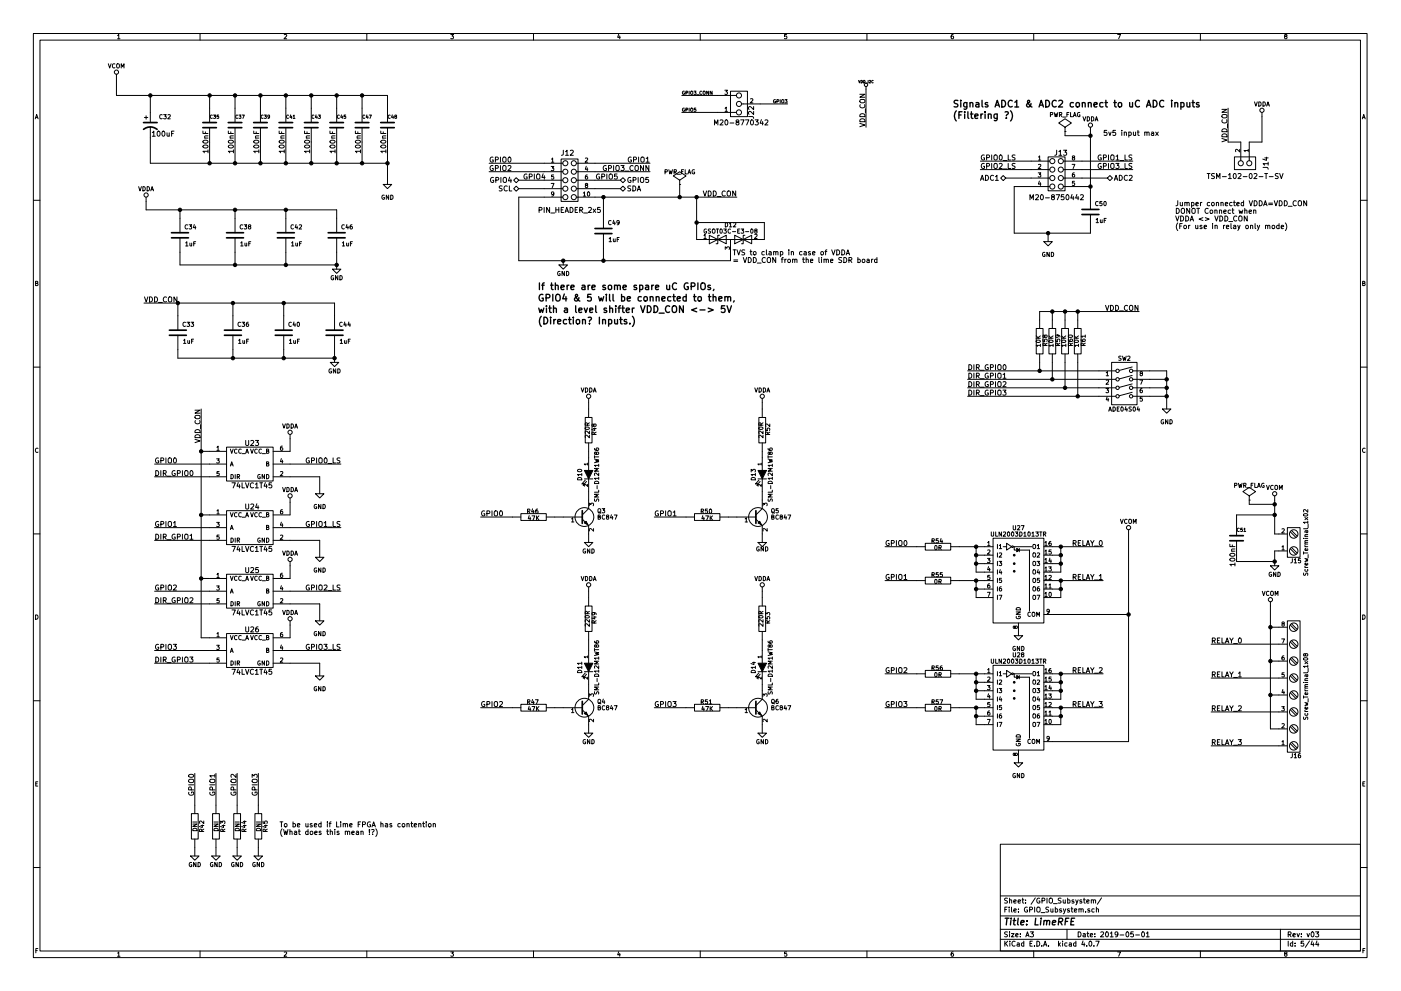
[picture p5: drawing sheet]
<svg xmlns="http://www.w3.org/2000/svg" width="420mm" height="297mm" viewBox="0 0 420 297" stroke-linecap="round" stroke-linejoin="round" font-family="sans-serif">
<g fill="none" stroke="#000" stroke-width=".3">
<path d="M10 10h400v277h-400zM12 12h396v273.1h-396zM32.5 19.1l.4 1.3 .4-1.3M34.5 19.2a.56 .56 0 0 0-.8 .5 .56 .56 0 0 0 .8 .6M35.2 19.2h.4l.2 .3-.3 .9-.5-.2zM35.3 10.7l.3-.4v1.3M35.3 11.6h.7M60 10v2M85.2 10.4l.5-.1 .3 .4-.8 .9h.8M110 10v2M135.2 10.3h.8l-.4 .5 .4 .3-.1 .4h-.7M160 10v2"/>
<path d="M185.5 10.2l-.3 1h.8M185.9 10.8v.8M210 10v2M235.9 10.3h-.6v.6h.6l.1 .5-.3 .2-.4-.1M260 10v2M285.9 10.3l-.6 .3-.1 .8 .3 .2 .4-.1v-.6l-.4-.1-.3 .3M310 10v2M335.2 10.3h.8l-.5 1.3M360 10v2M385.5 10.9l-.3-.3 .3-.3 .4 .1v.4a.5 .5 0 0 0-.5 .2 .5 .5 0 0 0 0 .5l.3 .1 .3-.2-.3-.5M10.6 35.6l.4-1.3 .4 1.3M10.7 35.2h.6"/>
<path d="M34.9 22.3v6.3h81.3v8.1M36.3 20.4v-1.3l.5 .9 .4-.9v1.3M43.3 35.2h1M43.8 34.7v1M45.1 28.6v7.9M45.1 38v10.9h71.1M45.7 39.7l.4-.4v1.5M47.3 39.4l.2-.1a.74 .74 0 0 1 .5 .8 .74 .74 0 0 1-.7 .7l-.2-.6zM48.6 34.5a.56 .56 0 0 0-.7 .5 .56 .56 0 0 0 .7 .5M48.8 39.4l.1-.1a.74 .74 0 0 1 .6 .8 .74 .74 0 0 1-.7 .7l-.2-.6zM49.1 34.4h.8l-.5 .4 .4 .1v.6h-.7M50.1 39.8l.1 1 .5-.1"/>
<path d="M50.4 34.5l.5-.1 .2 .3-.8 .9h.8M50.7 39.8v1M52.2 39.3h-.7v1.5M60.9 39.3v.7h1.5M61.6 39.5v.5M62.9 28.6v8.1M62.9 38.3v10.6M63.7 34.6a.44 .44 0 0 0-.6 .4 .44 .44 0 0 0 .6 .4M64 34.5h.6l-.3 .4 .3 .1v.4h-.6M65.6 34.5h-.5l-.1 .5 .5-.1 .1 .5h-.6M68.5 39.3v.7h1.5M69.2 39.5v.5"/>
<path d="M70.5 28.6v8.1M70.5 38.3v10.6M71.3 34.6a.44 .44 0 0 0-.6 .4 .44 .44 0 0 0 .6 .4M71.7 34.5h.6l-.4 .4 .3 .1v.4h-.5M72.6 34.5h.7l-.5 1M76.1 39.3v.7h1.5M76.8 39.5v.5M78.1 28.6v8.1M78.1 38.3v10.6M78.9 34.6a.44 .44 0 0 0-.6 .4 .44 .44 0 0 0 .6 .4M79.3 34.5h.6l-.3 .4 .3 .1v.4h-.6M80.8 34.9l-.4 .2v-.6l.4 .2v.6l-.4 .2"/>
<path d="M83.7 39.3v.7h1.5M84.5 39.5v.5M85.7 28.6v8.1M85.7 38.3v10.6M86.5 34.6a.44 .44 0 0 0-.6 .4 .44 .44 0 0 0 .6 .4M87.2 34.4l-.3 .8h.7M87.4 34.8v.7M87.9 34.8l.3-.3v1M87.9 35.5h.6M91.3 39.3v.7h1.6M92.1 39.5v.5M93.3 28.6v8.1"/>
<path d="M93.3 38.3v10.6M94.2 34.6a.44 .44 0 0 0-.7 .4 .44 .44 0 0 0 .7 .4M94.8 34.4l-.2 .8h.6M95 34.8v.7M95.5 34.5h.6l-.3 .4 .3 .1v.4h-.6M99 39.3v.7h1.5M99.7 39.5v.5M101 28.6v8.1M101 38.3v10.6M101.8 34.6a.44 .44 0 0 0-.6 .4 .44 .44 0 0 0 .6 .4M102.4 34.4l-.2 .8h.6M102.7 34.8v.7"/>
<path d="M103.7 34.5h-.5l-.1 .5 .5-.1 .1 .5h-.6M106.6 39.3v.7h1.5M107.3 39.5v.5M108.6 28.6v8.1M108.6 38.3v10.6M109.4 34.6a.44 .44 0 0 0-.6 .4 .44 .44 0 0 0 .6 .4M110 34.4l-.2 .8h.6M110.3 34.8v.7M110.7 34.5h.7l-.5 1M114.2 39.3v.7h1.5M114.9 39.5v.5M116.2 38.3v17"/>
<path d="M117 34.6a.44 .44 0 0 0-.6 .4 .44 .44 0 0 0 .6 .4M117.7 34.4l-.3 .8h.6M117.9 34.8v.7M118.6 34.9l-.2-.2 .2-.2h.3v.3a.41 .41 0 0 0-.4 .2 .41 .41 0 0 0 0 .4h.4l-.1-.5M204.5 28.6h16.4M204.5 33.7h16.4M205.2 27.4a.45 .45 0 0 0-.6 .4 .45 .45 0 0 0 .7 .4v-.3h-.2M205.2 32.4a.45 .45 0 0 0-.6 .5 .45 .45 0 0 0 .7 .4v-.3h-.2M205.7 27.8h.5v-.4l-.5-.1v1M205.7 32.9h.5v-.4l-.5-.1v1M206.7 27.3v1M206.7 32.4v1"/>
<path d="M207.3 27.4l.4 .1v.7l-.2 .1-.3-.1zM207.3 32.4l.4 .1v.8l-.2 .1-.3-.1zM208.1 27.3h.6l-.3 .4 .3 .2v.3h-.6M208.7 32.4h-.5v.5l.4-.1 .1 .4-.2 .2-.3-.1M208.9 28.4h.8M210.5 27.4a.44 .44 0 0 0-.6 .4 .44 .44 0 0 0 .6 .4M210.9 27.5l.2-.2 .4 .2-.1 .8-.5-.1zM212.5 27.3v1l-.6-1v1M213.6 27.3v1l-.6-1v1M214.3 37.5v-1.6l.5 1.1 .5-1.1v1.6M216 36.1l.5-.2 .3 .5-.9 1.1h.9M217.4 27h.8l-.5 .5 .4 .1v.6h-.7"/>
<path d="M217.4 32.5l.4-.4v1.3M217.4 33.4h.8M217.6 36.1l.2-.2a.74 .74 0 0 1 .5 .8 .74 .74 0 0 1-.7 .7l-.2-.5zM218.9 36.9h1.2M219.1 27.3h5.1v7.7h-5.1zM221 36.6l-.3-.3 .1-.2 .7-.1v.4l-.8 .5 .3 .6 .6-.3-.3-.6M222.1 35.9h1l-.6 1.6M222.4 31.2h13.8M223.6 35.9h1l-.7 1.6M224.5 34.9l1.3 .1 .2 .5M225.1 29.7l.5-.1 .2 .3-.8 .9h.8M225.2 36.1l.3-.2a.74 .74 0 0 1 .5 .8 .74 .74 0 0 1-.7 .7l-.2-.5z"/>
<path d="M226 33.4v.9l-1.1-.9-.4 .3 .1 .6M226 31.9v1l-1.1-1-.4 .3 .1 .6M226.5 35.9h.9l-.5 .6 .5 .3-.1 .5-.2 .2-.6-.2M228.3 35.9l-.3 1h.9M228.7 36.4v1.1M229.4 36.1l.6-.2 .3 .5-.9 1.1h.9M232.5 29.9a.45 .45 0 0 0-.6 .5 .45 .45 0 0 0 .7 .3v-.3h-.2M233 30.4l.5-.1v-.3l-.5-.1v.9M234 29.9v.9M234.5 30l.2-.1 .4 .1-.2 .8-.4-.1zM235.4 29.9h.6l-.3 .3 .3 .2v.3h-.6M257.5 24.1l.2 .8 .3-.8"/>
<path d="M257.9 37l1.5 .5-1.5 .5M257.9 28.3h1.5l-1.5 .8h1.5M257.9 35.9a.81 .81 0 0 1 1-.3 .81 .81 0 0 1 .5 .9h-1.5zM257.9 30l1.3-.1 .2 .5-.5 .4-.8-.1-.2-.3zM258 31.4a.68 .68 0 0 0 .6 1 .68 .68 0 0 0 .6-1M258.1 34.2a.79 .79 0 0 1 .9-.1 .79 .79 0 0 1 .4 .9h-1.5zM258.2 24.1a.38 .38 0 0 1 .5 .4 .38 .38 0 0 1-.5 .4zM259 24.1a.38 .38 0 0 1 .4 .4 .38 .38 0 0 1-.4 .4zM259.5 32.6v1.2M259.6 24.9h.6M259.7 25.9v12.2M260.3 24.1v.8"/>
<path d="M260.7 24.1l.4 .2-.5 .6h.5M261.9 24.1a.34 .34 0 0 0-.5 .4 .34 .34 0 0 0 .5 .3M315 34.4l.6-.1 .1-.5-.7-.1v1.3M316.2 33.7l.3 1.3 .2-.9 .2 .9 .3-1.3M317.7 34.4l.6-.1 .1-.5-.7-.1v1.3M318 34.4l.4 .6M318.7 35.1h1M319.4 39.4h.1M319.4 38.1l1.9-1.2-1.9-1.3-1.9 1.3 1.9 1.2v1.3M319.4 39.4v1.3h7.6M320 34.3h.4M320.6 33.7h-.6v1.3"/>
<path d="M321.1 33.7v1.3h.6M321.9 35l.4-1.3 .4 1.3M322 34.6h.6M323.8 33.8a.57 .57 0 0 0-.7 .5 .57 .57 0 0 0 .8 .6v-.5h-.3M324.8 35l.4 1.3 .4-1.3M326.1 35a.64 .64 0 0 1 .7 .6 .64 .64 0 0 1-.7 .7zM327 38.1v24.7M327.3 35a.64 .64 0 0 1 .7 .6 .64 .64 0 0 1-.7 .7zM328.4 36.3l.4-1.3 .5 1.3M328.5 35.9h.6M331.9 39.1h-.7l-.1 .7 .8-.1 .1 .6-.3 .3-.6-.2M332.5 39.6l.4 1 .3-1"/>
<path d="M334.5 39.1h-.7l-.1 .7 .8-.1 .1 .6-.3 .3-.6-.2M336.4 39.1v.1M336.4 39.6v1M337.2 39.7h.5l.1 .9M337.2 39.6v1M338.5 39.7l.5-.1 .3 .3-.2 .6h-.6M338.5 39.6v1.5M339.9 39.6l.1 .9 .6-.1M340.6 39.6v1M341.1 39.6h.6M341.3 39.1v1.3l.4 .2M343.3 39.7h.6l.1 .9"/>
<path d="M343.3 39.6v1M344 39.8l.2-.2 .4 .1v.9M345.3 39.7h.6l.1 .9M346 39.9l-.7 .3 .2 .4 .5-.1M346.6 39.6l.8 1M347.4 39.6l-.8 1M366.4 32.8h1.6l-1.6 .9h1.6M366.5 38.9a.81 .81 0 0 1 1-.3 .81 .81 0 0 1 .5 .9h-1.6zM366.5 34.5l1.3-.1 .2 .6-.5 .3h-.8l-.3-.3zM366.6 35.9a.68 .68 0 0 0 .6 1 .68 .68 0 0 0 .6-1M368.1 37.1v1.2M368.3 32.4v10.2h3.8v5.6"/>
<path d="M376.2 30.5l.4 1.3 .5-1.3M377.5 30.5a.64 .64 0 0 1 .7 .7 .64 .64 0 0 1-.7 .6zM378.5 33.7v8.9h-3.9v5.6M378.8 30.5a.64 .64 0 0 1 .7 .7 .64 .64 0 0 1-.7 .6zM379.9 31.8l.4-1.3 .4 1.3M380 31.4h.6M408.6 35.6l.4-1.3 .4 1.3M408.7 35.2h.6M41.6 55.9l.4 1.3 .4-1.3M42.8 55.9a.64 .64 0 0 1 .8 .7 .64 .64 0 0 1-.8 .6zM43.8 59.1v3.8h57.2v6.9M44.1 55.9a.64 .64 0 0 1 .7 .7 .64 .64 0 0 1-.7 .6z"/>
<path d="M45.2 57.2l.4-1.3 .5 1.3M45.3 56.8h.6M45.7 40.8h.9M51.5 40h.5M60.9 43.7a.73 .73 0 0 1 .9-.3 .73 .73 0 0 1 .5 .7 .74 .74 0 0 1-.8 .4 .74 .74 0 0 1-.6-.8zM60.9 42.3a.73 .73 0 0 1 .9-.4 .73 .73 0 0 1 .5 .8 .74 .74 0 0 1-.8 .3 .74 .74 0 0 1-.6-.7zM61.4 41.4h1M62.4 45.4h-1.5l.4 .4M62.4 40.7l-1 .1 .1 .6M62.4 44.9v.9M68.6 43.7a.73 .73 0 0 1 .8-.3 .73 .73 0 0 1 .5 .7 .74 .74 0 0 1-.8 .4 .74 .74 0 0 1-.5-.8zM68.6 42.2a.72 .72 0 0 1 .9-.3 .72 .72 0 0 1 .4 .8 .74 .74 0 0 1-.8 .3 .74 .74 0 0 1-.5-.7z"/>
<path d="M69 41.4h1M70 45.4h-1.5l.4 .4M70 40.7l-.9 .1v.6M70 44.9v.9M76.2 43.7a.73 .73 0 0 1 .8-.3 .73 .73 0 0 1 .5 .7 .74 .74 0 0 1-.8 .4 .74 .74 0 0 1-.5-.8zM76.3 42.2a.72 .72 0 0 1 .8-.3 .72 .72 0 0 1 .4 .8 .74 .74 0 0 1-.8 .3 .74 .74 0 0 1-.5-.7zM76.6 41.4h1M77.6 45.4h-1.5l.4 .4M77.6 40.7l-.9 .1 .1 .6M77.6 44.9v.9M83.8 43.7a.73 .73 0 0 1 .9-.3 .73 .73 0 0 1 .5 .7 .74 .74 0 0 1-.9 .4 .74 .74 0 0 1-.5-.8zM83.9 42.2a.72 .72 0 0 1 .8-.3 .72 .72 0 0 1 .5 .8 .74 .74 0 0 1-.9 .3 .74 .74 0 0 1-.5-.7z"/>
<path d="M84.2 41.4h1M85.2 45.4h-1.5l.5 .4M85.2 40.7l-.9 .1 .1 .6M85.2 44.9v.9M91.4 43.7a.73 .73 0 0 1 .9-.3 .73 .73 0 0 1 .5 .7 .74 .74 0 0 1-.9 .4 .74 .74 0 0 1-.5-.8zM91.4 42.3a.73 .73 0 0 1 .9-.4 .73 .73 0 0 1 .5 .8 .74 .74 0 0 1-.9 .3 .74 .74 0 0 1-.5-.7zM91.8 41.4h1.1M92.9 45.4h-1.6l.5 .4M92.9 40.7l-1 .1 .1 .6M92.9 44.9v.9M99 43.7a.73 .73 0 0 1 .9-.3 .73 .73 0 0 1 .5 .7 .74 .74 0 0 1-.8 .4 .74 .74 0 0 1-.6-.8zM99 42.3a.73 .73 0 0 1 .9-.4 .73 .73 0 0 1 .5 .8 .74 .74 0 0 1-.8 .3 .74 .74 0 0 1-.6-.7z"/>
<path d="M99.5 41.4h1M100.5 45.4h-1.5l.4 .4M100.5 40.7l-1 .1 .1 .6M100.5 44.9v.9M106.7 43.7a.73 .73 0 0 1 .8-.3 .73 .73 0 0 1 .5 .7 .74 .74 0 0 1-.8 .4 .74 .74 0 0 1-.5-.8zM106.7 42.2a.72 .72 0 0 1 .9-.3 .72 .72 0 0 1 .4 .8 .74 .74 0 0 1-.8 .3 .74 .74 0 0 1-.5-.7zM107.1 41.4h1M108.1 45.4h-1.5l.4 .4M108.1 40.7l-.9 .1v.6M108.1 44.9v.9M114.3 43.7a.73 .73 0 0 1 .8-.3 .73 .73 0 0 1 .5 .7 .74 .74 0 0 1-.8 .4 .74 .74 0 0 1-.5-.8zM114.4 42.2a.72 .72 0 0 1 .8-.3 .72 .72 0 0 1 .4 .8 .74 .74 0 0 1-.8 .3 .74 .74 0 0 1-.5-.7z"/>
<path d="M114.7 41.4h1M114.9 55.3h2.6l-1.3 1.3zM115.2 58.5a.57 .57 0 0 0-.7 .6 .57 .57 0 0 0 .8 .5v-.4h-.2M115.7 45.4h-1.5l.4 .4M115.7 40.7l-.9 .1 .1 .6M115.7 44.9v.9M116.6 58.5v1.3l-.8-1.3v1.3M117.2 58.5a.64 .64 0 0 1 .7 .6 .64 .64 0 0 1-.7 .7zM146.7 48.9h22.1M146.7 51.5h22.1M147.9 47.2a.69 .69 0 0 0-.9 .7 .69 .69 0 0 0 .9 .5v-.5h-.3M147.9 49.7a.69 .69 0 0 0-.9 .7 .69 .69 0 0 0 .9 .6v-.5h-.3"/>
<path d="M148 53.2a.69 .69 0 0 0-.9 .8 .69 .69 0 0 0 1 .5v-.5h-.3M148.6 47.9l.7-.1 .1-.6-.8-.1v1.5M148.6 50.4h.7l.1-.6-.8-.2v1.5M148.7 54l.7-.1 .1-.6-.8-.1v1.5M150.1 47.1v1.5M150.1 49.6v1.5M150.2 53.2v1.5M150.6 55.8l-.8 .1a.63 .63 0 0 0 .7 .8l-.1 .5h-.7M150.8 47.3l.3-.2 .6 .2-.1 1.2-.8-.1zM150.8 49.8l.3-.2 .6 .2-.1 1.3-.8-.2zM151 53.4l.3-.2 .5 .2-.1 1.2-.7-.1zM152.1 55.9a.68 .68 0 0 0-1 .6 .68 .68 0 0 0 1 .6"/>
<path d="M152.3 49.8l.6-.2 .3 .4-.9 1.1h.9M152.5 47.2l.2-.1a.74 .74 0 0 1 .6 .8 .74 .74 0 0 1-.7 .6l-.3-.5zM152.8 55.7v1.5h.7M152.9 53.1l-.4 1.1h.9M153.2 53.7v1M154.1 56.6l.7-.8 .8 .8-.8 .7zM154.1 54l.7-.8 .8 .8-.8 .8zM155.6 56.6h13.2M155.6 54h13.2M158 52.2a.69 .69 0 0 0-.9 .7 .69 .69 0 0 0 1 .6v-.5h-.3M158.7 53l.8-.1v-.6l-.8-.1v1.5M160.2 52.2v1.5"/>
<path d="M161 52.4l.3-.2 .6 .2-.2 1.2-.7-.1zM162.9 52.1l-.4 1.1h1M163.2 52.7v1M165.3 49.9h.8l-.4 .5 .3 .1v.5h-.7M165.3 55h.8l-.5 1.2M165.4 47.7l.3-.3v1.2M165.4 48.6h.7M166 52.4h-.6v.6h.6v.6h-.6M166.1 58.1l-.2 .2-.4-.1-.1-.6 .5-.1 .2 .2-.1 .8-.5 .3M168.3 47.7h5.1v12.7h-5.1zM168.8 59.1h-13.2v19h63.5v-6.3M168.9 45v1.3l-.5 .2"/>
<path d="M169.6 45.5l.5-.5v1.5M169.6 46.5h.9M171 45.2l.6-.2 .3 .5-.9 1h.9M172.8 48.9h22.1M172.8 59.1h48.2M172.8 56.6h13.3M172.8 51.5h22.1M172.8 54h13.3M174.9 57.9l.4-.4v1.3M174.9 58.8h.7M175.5 47.5l.5-.1 .3 .3-.8 .9h.8M175.8 55.5l-.3-.2 .3-.3 .4 .1v.3a.52 .52 0 0 0-.5 .1 .52 .52 0 0 0-.1 .6h.6l-.2-.6"/>
<path d="M175.8 49.8l-.3 .9h.8M176.1 52.4l-.5 .3-.1 .8 .3 .2 .4-.1-.1-.6-.3-.1-.3 .2M176.1 50.3v.9M176.3 57.6l.1-.1a.61 .61 0 0 1 .5 .7 .61 .61 0 0 1-.6 .5zM179.8 52.2a.69 .69 0 0 0-.9 .7 .69 .69 0 0 0 .9 .6v-.5h-.3M180.5 53l.7-.1 .1-.6-.8-.1v1.5M181 59.1v9.4M181.8 49.7a.69 .69 0 0 0-.9 .7 .69 .69 0 0 0 1 .6v-.5h-.3M182 52.2v1.5M182.5 50.4h.7l.1-.6-.8-.2v1.5M182.7 52.4l.3-.2 .6 .2-.1 1.2-.8-.1zM184 49.6v1.5"/>
<path d="M184.9 49.7l.4-.1 .3 .2v1.1l-.3 .2-.5-.2-.1-.8zM185.1 52.2h-.8v.7l.7-.1 .1 .6-.3 .3-.5-.2M186.1 56.6l.7-.8 .8 .8-.8 .7zM186.1 54l.7-.8 .8 .8-.8 .8zM186.2 49.6h1l-.5 .6 .5 .3-.1 .5-.2 .1-.7-.1M187.5 51.3h1.1M189.2 55.8l-.9 .1a.63 .63 0 0 0 .8 .8l-.1 .5h-.7M189.2 53.2a.69 .69 0 0 0-.9 .8 .69 .69 0 0 0 .9 .5v-.5h-.3M189.3 47.2a.69 .69 0 0 0-.9 .7 .69 .69 0 0 0 1 .5v-.5h-.3M189.8 55.7a.77 .77 0 0 1 .9 .8 .77 .77 0 0 1-.9 .7zM189.9 49.8a.68 .68 0 0 0-1 .6 .68 .68 0 0 0 1 .6M189.9 54l.7-.1 .1-.6-.8-.1v1.5"/>
<path d="M190 47.9l.7-.1 .1-.6-.8-.1v1.5M190.7 49.7l.4-.1 .3 .2v1.1l-.3 .2-.6-.2-.1-.8zM191.1 57.2l.5-1.5 .5 1.5M191.2 56.8h.8M191.4 53.2v1.5M191.5 47.1v1.5M192.1 53.4l.3-.2 .6 .2-.1 1.2-.8-.1zM192.4 47.2l.4-.1 .3 .2v1.1l-.3 .2-.5-.2-.1-.8zM193 49.6v1.5l-.9-1.5v1.5M193.8 47.5l.4-.4v1.5M193.8 48.6h.9M194.5 53.2h-.8l-.1 .7 .8-.1 .1 .6-.3 .3-.6-.2"/>
<path d="M194.6 49.6v1.5l-.9-1.5v1.5M199.4 51.5l.7-.1v-.4l-.7-.1v1.2M200.6 50.9l.3 1.2 .2-.9 .3 .9 .3-1.2M202.2 51.5l.6-.1v-.4l-.6-.1v1.2M202.5 51.5l.4 .6M203.1 52.2h1M203.8 55.3h.1M203.8 54l1.9-1.3-1.9-1.2-1.9 1.2 1.9 1.3v1.3M203.8 55.3v3.8M204.4 51.4h.4M205 50.9h-.6v1.2M205.5 50.9v1.2h.6"/>
<path d="M206.3 52.1l.4-1.2 .5 1.2M206.5 51.8h.5M208.3 50.9a.57 .57 0 0 0-.8 .6 .57 .57 0 0 0 .8 .5v-.4h-.2M208.9 59.1v12.7h20.3v-5.1h-20.3M210.9 57.2l.5 1.6 .5-1.6M212.4 57.2a.77 .77 0 0 1 .9 .8 .77 .77 0 0 1-.9 .8zM213.9 57.2a.77 .77 0 0 1 .9 .8 .77 .77 0 0 1-.9 .8zM215.1 58.9h1.2M217.5 57.4a.68 .68 0 0 0-1 .6 .68 .68 0 0 0 1 .6M218.1 57.5l.3-.3 .6 .3-.1 1.2-.8-.1zM220.6 57.2v1.6l-.9-1.6v1.6M294 50.8h20.8"/>
<path d="M294 48.3h20.8M294.1 54.1l.5-1.6 .5 1.6M294.2 53.6h.7M295.2 46.5a.69 .69 0 0 0-.9 .7 .69 .69 0 0 0 .9 .6v-.5h-.3M295.2 49.1a.69 .69 0 0 0-.9 .7 .69 .69 0 0 0 .9 .6v-.6h-.3M295.6 52.5a.77 .77 0 0 1 .9 .8 .77 .77 0 0 1-.9 .8zM295.9 47.3l.7-.1 .1-.6-.8-.2v1.6M295.9 49.8l.7-.1 .1-.6-.8-.1v1.5M297.4 46.4v1.6M297.4 49v1.5M298 52.7a.68 .68 0 0 0-1 .6 .68 .68 0 0 0 1 .6M298.1 46.7l.3-.3 .6 .3-.1 1.2-.8-.1z"/>
<path d="M298.1 49.2l.3-.2 .6 .2-.1 1.2-.8-.1zM298.5 53l.5-.5v1.6M298.5 54.1h.9M299.7 49.1l.6-.1 .3 .4-1 1.1h1M299.8 46.6l.3-.2a.74 .74 0 0 1 .5 .8 .74 .74 0 0 1-.7 .7l-.2-.5zM300.1 53.4l.8-.8 .7 .8-.7 .7zM300.8 48.1h1.2M300.8 50.7h1.2M301.6 53.4h13.2M302.4 46.4v1.6h.7M302.4 49v1.5h.7M304.4 46.5l-.8 .1a.63 .63 0 0 0 .7 .8v.5h-.8"/>
<path d="M304.4 49.1h-.8a.63 .63 0 0 0 .7 .8v.5h-.8M308.9 59.9v-1.5l.5 1 .5-1v1.5M310.6 58.5l.5-.1 .4 .4-1 1.1h1M311.4 51.8h.7l-.4 .5 .4 .1v.5h-.7M311.4 47.1l.4-.4v1.3M311.4 49.4l.5-.1 .2 .3-.7 .9h.7M311.4 48h.7M311.7 54.3l-.3 .9h.8M312 54.7v.9M312.2 58.5l.2-.1a.74 .74 0 0 1 .5 .7 .74 .74 0 0 1-.7 .7l-.2-.5zM313.5 59.3h1.2M314.3 47h5.1v10.2h-5.1z"/>
<path d="M314.8 55.9h-10.6v14h22.8v-5.6M315.6 59l-.3-.3 .1-.2 .7-.1 .1 .5-.9 .4 .3 .6 .6-.3-.3-.6M316.7 58.4h1.1l-.7 1.5M316.9 45l-.1 1.3-.5 .2M317.6 45.5l.4-.5v1.5M317.6 46.5h.8M318.9 50.8h20.8M318.9 55.9h8.1M318.9 53.4h13.2M318.9 48.3h20.8M318.9 45h1l-.5 .6 .5 .3-.1 .5-.2 .1-.7-.1M319 58.4h-.7l-.1 .7 .8-.1 .1 .6-.3 .3-.6-.2"/>
<path d="M319.8 58.5l.3-.1a.74 .74 0 0 1 .5 .7 .74 .74 0 0 1-.7 .7l-.2-.5zM321.5 49.3h.9l-.6 1.2M321.5 58.3l-.4 1.1h1M321.8 47.3l-.2-.3 .2-.3 .4 .1v.3a.52 .52 0 0 0-.5 .2 .52 .52 0 0 0-.1 .6h.6l-.1-.6M321.9 58.9v1M322.2 51.8l-.6 .3v.7l.2 .3 .4-.2v-.6h-.4l-.2 .2M322.2 54.3h-.6v.6h.6v.6h-.6M323 58.3l-.4 1.1h.9M323.3 58.9v1M324 58.5l.6-.1 .3 .4-.9 1.1h.9M330.2 46.5a.69 .69 0 0 0-.9 .7 .69 .69 0 0 0 1 .6v-.5h-.3M330.2 49.1a.69 .69 0 0 0-.9 .7 .69 .69 0 0 0 1 .6v-.6h-.3"/>
<path d="M330.9 47.3l.7-.1 .1-.6-.8-.2v1.6M330.9 49.8l.7-.1 .1-.6-.8-.1v1.5M332.1 53.4l.8-.8 .7 .8-.7 .7zM332.4 46.4v1.6M332.4 49v1.5M333.2 46.7l.3-.3 .6 .3-.2 1.2-.7-.1zM333.2 49.2l.3-.2 .6 .2-.2 1.2-.7-.1zM334.2 54.1l.5-1.6 .5 1.6M334.3 53.6h.8M334.6 49h1l-.5 .6 .5 .2-.1 .6-.2 .1-.7-.1M334.7 46.9l.5-.5v1.6M334.7 48h.9"/>
<path d="M335.7 52.5a.77 .77 0 0 1 .9 .8 .77 .77 0 0 1-.9 .8zM335.9 48.1h1.1M335.9 50.7h1.1M337.4 46.4v1.6h.7M337.4 49v1.5h.7M338.1 52.7a.68 .68 0 0 0-1 .6 .68 .68 0 0 0 1 .6M338.7 52.7l.5-.2 .3 .5-.9 1.1h.9M339.4 46.5l-.8 .1a.63 .63 0 0 0 .8 .8l-.1 .5h-.7M339.4 49.1h-.8a.63 .63 0 0 0 .8 .8l-.1 .5h-.7M362 52h.9M362.5 52v1.5M364.2 52.1l-.8 .1a.63 .63 0 0 0 .7 .7v.6h-.8"/>
<path d="M364.8 53.5v-1.5l.6 1.1 .5-1.1v1.5M366.4 41.5l1.6 .5-1.6 .5M366.5 40.4a.81 .81 0 0 1 1-.2 .81 .81 0 0 1 .5 .8h-1.6zM366.6 52.9h1.2M368.4 52.4l.5-.4v1.5M368.4 53.5h.9M370 52.2l.2-.2a.74 .74 0 0 1 .6 .8 .74 .74 0 0 1-.7 .7l-.3-.6zM370.2 47h6.4v3.8h-6.4zM371.3 52.2l.6-.2 .3 .4-1 1.1h1M371.8 44.8v.8l-.9-.8-.4 .2 .1 .5M372.8 52.9h1.2M374.3 45.1h-1.2l.3 .4"/>
<path d="M374.3 44.8v.7M374.8 52.2l.2-.2a.74 .74 0 0 1 .5 .8 .74 .74 0 0 1-.6 .7l-.3-.6zM376.1 52.2l.6-.2 .3 .4-1 1.1h1M377.6 52.9h1.2M378.8 50.2h1.3l.2 .5M379.3 52h.8M379.3 47.3h1M379.7 52v1.5M379.8 47.1v1l-1.1-.4M380.3 49.1h-1.5l.4 .4M380.3 48.6v.9M380.6 52.9h1.2"/>
<path d="M383.3 52.1l-.8 .1a.63 .63 0 0 0 .8 .7l-.1 .6h-.8M383.8 52l.5 1.5 .5-1.5M10 60h2M54 62.9v6.9M54 71.3v8.1h47M55.7 72.8l.3-.3v1.2M55.7 73.7h.7M56.3 67.5a.56 .56 0 0 0-.8 .5 .56 .56 0 0 0 .8 .5M56.7 67.4h.8l-.5 .5 .4 .1v.5h-.7M56.9 72.9l.1 .7h.5M57.5 72.9v.8M58.1 73h.4"/>
<path d="M58.3 67.3l-.3 .9h.8M58.6 67.8v.8M58.7 72.5h-.6v1.2M70.5 62.9v6.9M70.5 71.3v8.1M72.2 72.8l.3-.3v1.2M72.2 73.7h.7M72.8 67.5a.56 .56 0 0 0-.8 .5 .56 .56 0 0 0 .8 .5M73.2 67.4h.8l-.4 .5 .3 .1v.5h-.7M73.5 72.9v.7h.5M74 72.9v.8M74.6 73h.4"/>
<path d="M74.7 67.9l-.2-.2 .2-.3 .5 .1v.3a.52 .52 0 0 0-.6 .1 .52 .52 0 0 0-.1 .6h.7l-.2-.6M75.2 72.5h-.6v1.2M85.7 62.9v6.9M85.7 71.3v8.1M87.4 72.8l.4-.3v1.2M87.4 73.7h.7M88 67.5a.56 .56 0 0 0-.8 .5 .56 .56 0 0 0 .8 .5M88.7 72.9v.7h.5M88.8 67.3l-.3 .9h.8M89.1 67.8v.8M89.2 72.9v.8M89.7 67.5l.5-.1 .2 .3-.7 .9h.7"/>
<path d="M89.8 73h.5M90.4 72.5h-.6v1.2M101 71.3v9.4M102.7 72.8l.3-.3v1.2M102.7 73.7h.7M103.3 67.5a.56 .56 0 0 0-.8 .5 .56 .56 0 0 0 .8 .5M103.9 72.9l.1 .7h.5M104 67.3l-.2 .9h.7M104.3 67.8v.8M104.5 72.9v.8M105.1 73h.4M105.6 67.4l-.6 .3v.7l.2 .2 .4-.1v-.6h-.4l-.2 .2"/>
<path d="M105.7 72.5h-.6v1.2M161.7 63l.7-.1 .1-.6-.8-.1v1.5M163.2 62.2v1.5M164.8 62.2v1.5l-.9-1.5v1.5M165.2 63.8h1.1M166.7 62.9h.9M166.7 62.2v1.5M167.6 62.2v1.5M167.6 79.4h2.6l-1.3 1.3zM168.3 62.9h.5M168.9 78.1v1.3M169 62.2h-.7v1.5h.7"/>
<path d="M169.5 63.7l.5-1.5 .5 1.5M169.6 63.3h.7M171 62.2a.77 .77 0 0 1 .9 .7 .77 .77 0 0 1-.9 .8zM172.5 62.9h.5M173.2 62.2h-.7v1.5h.7M173.9 63l.7-.1 .1-.6-.8-.1v1.5M174.2 63l.6 .7M175 63.8h1.2M176.5 62.3l.6-.1 .3 .4-1 1.1h1M177.9 62.7l.8 1M178.7 62.7l-.8 1M180 62.2h-.8v.7l.7-.1 .2 .6-.3 .3-.6-.2"/>
<path d="M181 70v8.1M182.7 71.5l.3-.3v1.3M182.7 72.5h.7M183.3 66.2a.56 .56 0 0 0-.8 .5 .56 .56 0 0 0 .8 .5M183.9 71.6l.1 .8 .5-.1M184 66l-.2 .9h.7M184.4 66.5v.9M184.5 71.6v.9M185.1 71.8h.4M185.7 66.6l-.2 .3-.4-.1-.1-.6 .5-.1 .2 .2-.1 .8-.5 .3M185.7 71.2h-.6v1.3M211.1 70.6l.4-.4v1.3"/>
<path d="M211.1 71.5h.7M211.8 68.7a.57 .57 0 0 0-.7 .6 .57 .57 0 0 0 .8 .5v-.4h-.2M212.7 70.5v2.6l5.1-2.6v2.6zM213.1 68.7h-.6l-.1 .4a.54 .54 0 0 1 .7 .7h-.7M213.7 68.8l.2-.2 .5 .2 .1 .7-.4 .4-.4-.2zM214.8 68.6h.7M215.2 68.6v1.3M215.8 70.5h-.5v2.6h-.5M216 68.7l.2-.1a.61 .61 0 0 1 .4 .7 .61 .61 0 0 1-.5 .5zM217 68.6h.8l-.4 .5 .4 .1v.6h-.8M217.5 74.8v-.8l.5 .4 .1-.4h.5v.8M217.5 66.7a.64 .64 0 0 1 .7 .7 .64 .64 0 0 1-.7 .6z"/>
<path d="M218.7 67.1l.4-.4v1.3M218.7 68h.8M219.1 68.7a.56 .56 0 0 0-.8 .6 .56 .56 0 0 0 .8 .5M219.7 69.4h.9M219.9 74.9h.8M220 66.8l.4-.1 .3 .4-.8 .9h.8M220.1 77.9h1.1M220.1 78.3h1.1M220.3 74.9v1.5M220.3 70.5l5.1 2.6v-2.6l-5.1 2.6zM221 74.9l.5 1.5 .5-1.5M221.2 69.2h.5"/>
<path d="M221.8 68.6h-.6v1.3h.6M222.2 68.6h.8l-.4 .5 .4 .1v.6h-.8M222.9 77.2l.5 1.5 .5-1.5M223.3 75h-.8a.63 .63 0 0 0 .8 .8l-.1 .5h-.7M223.4 70.5h-.5v2.6h-.5M223.6 69.4h1M224.4 77.2a.77 .77 0 0 1 .9 .7 .77 .77 0 0 1-.9 .8zM224.9 75.4h.6M225.1 74.9v1.3l.4 .2M225.2 68.7l.2-.1a.61 .61 0 0 1 .5 .7 .61 .61 0 0 1-.6 .5zM225.9 77.2a.77 .77 0 0 1 .9 .7 .77 .77 0 0 1-.9 .8zM226 75.6l.2-.2 .5 .2-.1 .7h-.6z"/>
<path d="M226.3 70.3l.5-.1 .3 .4-.8 .9h.8M226.6 69.2l-.3-.3 .3-.3 .4 .1v.3a.52 .52 0 0 0-.5 .2 .52 .52 0 0 0-.1 .6h.6l-.2-.6M227.1 78.9h1.2M229.2 75.5l-.4-.1-.3 .3 .1 .6h.6M229.5 77.3a.68 .68 0 0 0-1 .6 .68 .68 0 0 0 1 .6M229.8 74.9v1.3l.3 .2M230.1 77.4l.4-.2 .5 .2-.1 1.2-.8-.1zM230.6 75.5h.6l.1 .9M231.3 75.8l-.7 .3 .2 .3 .5-.1M232 75.6l.6-.1 .1 .9M232 75.4v1M232.6 77.2v1.5l-.9-1.5v1.5"/>
<path d="M232.7 75.6l.2-.2 .3 .1 .1 .9M234 75.5l.5-.1 .3 .3-.2 .6h-.6M234 75.4v1.5M234.3 77.7h.6M234.9 77.2l-.4 .2v1.3M235.4 77.7v1M235.8 77.7l-.4 .3M236.3 77.8l.3-.1 .4 .1-.1 .8-.6-.1zM236.6 74.9v.1M236.6 75.4v1M237.3 75.6l.6-.1 .1 .9M237.3 75.4v1"/>
<path d="M237.7 77.8h.6l.1 .9M237.7 77.7v1M238.4 77.9l.2-.2 .3 .1 .1 .9M240.5 75.5l-.4-.1-.3 .3 .1 .6h.6M240.7 77.7h.6M240.9 77.2v1.3l.4 .2M241.1 75.5h.6l.1 .9M241.8 77.8h.5l.1 .9M241.8 77.2v1.5M241.8 75.8l-.7 .3 .2 .3 .5-.1M243 75.5l-.3-.1-.3 .2 .6 .4v.3h-.6M243.1 78.2l.7-.2-.1-.2-.4-.1-.2 .2v.7h.6"/>
<path d="M243.7 75.9l.7-.1-.1-.3-.4-.1-.2 .2 .1 .7h.5M245.6 77.2v1.3l.2 .2M246.2 75.6l.3-.2 .4 .2-.1 .7h-.6zM246.4 77.2v.1M246.4 77.7v1M247.1 77.8h.6l.1 .9M247.1 77.7v1M247.4 75.4h.6M247.8 77.9l.2-.2 .4 .1v.9M248 74.9l-.4 .2v1.3M249.1 78.2l.7-.2-.1-.2-.4-.1-.2 .2v.7h.6M249.4 74.9l.5 1.5 .5-1.5"/>
<path d="M250.9 74.9a.77 .77 0 0 1 .9 .8 .77 .77 0 0 1-.9 .7zM252.4 77.3h-.8a.63 .63 0 0 0 .7 .8v.5h-.8M252.5 74.9a.77 .77 0 0 1 .8 .8 .77 .77 0 0 1-.8 .7zM253.1 77.2a.77 .77 0 0 1 .9 .7 .77 .77 0 0 1-.9 .8zM253.8 76.4l.5-1.5 .5 1.5M253.9 76h.7M254.6 78l.7-.1 .1-.6-.8-.1v1.5M255 78l.5 .7M257.3 77.8l.4-.1 .3 .3-.1 .6h-.6M257.3 77.2v1.5M258.7 77.8l.4-.1 .3 .3v.4l-.3 .3-.5-.3zM260 77.8h.6l.1 .9"/>
<path d="M260.7 78l-.8 .3 .3 .4 .5-.1M261.4 77.7v1M261.8 77.7l-.4 .3M263 77.8l-.4-.1-.3 .3 .1 .6h.6M263 77.2v1.5M313.1 72.4h2.5l-1.3 1.3zM313.4 75.7a.57 .57 0 0 0-.8 .6 .57 .57 0 0 0 .8 .5v-.5h-.2M314.3 69.9v2.5M314.7 75.6v1.3l-.7-1.3v1.3M315.3 75.6a.64 .64 0 0 1 .7 .7 .64 .64 0 0 1-.7 .6zM328.7 65.8l.4-.3v1.2M328.7 66.7h.7"/>
<path d="M329.3 60.5a.56 .56 0 0 0-.8 .5 .56 .56 0 0 0 .8 .5M330 65.9v.8l.5-.1M330.5 60.4h-.6l-.1 .6h.7v.5h-.7M330.5 65.9v.8M331.1 60.5l.2-.1a.61 .61 0 0 1 .5 .6 .61 .61 0 0 1-.6 .6zM331.1 66.1h.5M331.7 65.5h-.6v1.2M352.6 64.7l.5 1.6 .5-1.6M352.8 62.4a.77 .77 0 0 1 .9 .8 .77 .77 0 0 1-.9 .8zM353.2 60.2v1.3l-.5 .2M353.2 66.8a1.75 1.75 0 0 0 0 2.3M353.8 67.8h.5"/>
<path d="M353.9 60.7l.1 .9 .6-.1M354.1 64.7a.77 .77 0 0 1 .9 .8 .77 .77 0 0 1-.9 .8zM354.5 62.5l.4-.1 .3 .3v1.1l-.3 .2-.6-.2-.1-.8zM354.5 67h-.7v1.5M354.6 60.7v1M355.1 67.7l.2-.2 .5 .2-.1 .8-.6-.1zM355.3 60.8l.6-.1 .1 1M355.3 60.7v1M355.6 64.7a.77 .77 0 0 1 .9 .8 .77 .77 0 0 1-.9 .8zM356 60.9l.2-.2h.4v1M356.5 67.5v1M356.8 62.4v1.6l-.9-1.6v1.6"/>
<path d="M356.9 67.5l-.4 .3M356.9 66.3l.5-1.6 .5 1.6M357 65.8h.8M357.4 60.7h.4l.3 .3-.2 .6h-.5M357.4 60.7v1.5M357.7 62.5l.4-.1 .3 .3v1.1l-.3 .2-.6-.2-.1-.8zM358.6 67.5v1l.6-.1M358.6 61.2l.8-.2-.1-.3h-.4l-.3 .2 .1 .7h.6M358.9 62.4h.9M359.2 67.5v1M359.3 62.4v1.6M360 60.7v1"/>
<path d="M360.5 60.7l-.5 .3M360.5 67.6l-.4-.1-.2 .3 .6 .3v.4h-.6M360.8 65.2l-1.2 .5 1.2 .4M361.1 68l.7-.1v-.3l-.5-.1-.2 .3 .1 .7h.6M361.5 65.2l1.1 .5-1.1 .4M362.3 62.6a.68 .68 0 0 0-.9 .6 .68 .68 0 0 0 .9 .6M362.8 60.7h-.4l-.3 .3 .1 .6h.6M363 63.1l.2-.1 .4 .1v.8l-.6-.1zM363.4 60.8l.3-.1 .4 .1-.1 .8-.6-.1zM363.7 67v.2M363.7 67.5v1M364.3 64.7l.5 1.6 .5-1.6"/>
<path d="M364.3 63.1l.6-.1 .1 1M364.3 63v1M364.4 67.7l.6-.1v.9M364.4 67.5v1M364.8 60.8l.6-.1 .1 1M364.8 60.7v1M365.7 63.1l.6-.1 .1 1M365.7 63v1M365.8 64.7a.77 .77 0 0 1 .9 .8 .77 .77 0 0 1-.9 .8zM366.2 60.8l.6-.1v1M366.2 60.7v1M366.9 67.5v1"/>
<path d="M367 63.5l.7-.2v-.3h-.5l-.2 .2 .1 .7h.6M367.3 64.7a.77 .77 0 0 1 .9 .8 .77 .77 0 0 1-.9 .8zM367.4 67.5l-.5 .3M367.5 61.2l.7-.2-.1-.3h-.4l-.2 .2v.7h.6M367.8 68l.7-.1v-.3l-.5-.1-.2 .3 .1 .7h.6M368.5 66.4h1.2M369 63h-.4l-.3 .3 .2 .6h.5M369.2 67v1.3l.2 .2M369.5 63h.6M369.5 60.7h-.4l-.3 .3 .1 .6h.6M369.7 62.4v1.4l.4 .2M369.9 60.7h.6"/>
<path d="M370 67.6h.5l.1 .9M370.1 60.2v1.3l.4 .2M370.6 67.9l-.7 .3 .2 .3h.5M370.9 61.2l.8-.2-.1-.3h-.5l-.2 .2 .1 .7h.6M370.9 64.9a.68 .68 0 0 0-1 .6 .68 .68 0 0 0 1 .6M371.2 67.5l.4 1M371.6 65l.3-.3 .5 .3-.1 1.2-.7-.1zM371.6 63l.3 1 .2-.7 .3 .7 .3-1M371.9 67.5l-.7 1.5M372.9 60.7h-.4l-.3 .3 .2 .6h.5M372.9 60.2v1.5M373.3 63.1l.6-.1 .1 1"/>
<path d="M373.3 62.4v1.6M373.7 67.7l.2-.2 .4 .2-.1 .8-.5-.1zM374 64.7v1.6l-.8-1.6v1.6M374.6 63.5l.7-.2v-.3h-.5l-.2 .2 .1 .7h.6M374.6 60.2l.5 1.5 .5-1.5M375 67.7l.6-.1 .1 .9M375 67.5v1M376 63.1l.6-.1v1M376 63v1M376.1 60.2a.77 .77 0 0 1 .9 .7 .77 .77 0 0 1-.9 .8zM376.4 67v1.3l.2 .2M377.1 67.5l.3 1"/>
<path d="M377.6 60.2a.77 .77 0 0 1 .9 .7 .77 .77 0 0 1-.9 .8zM377.8 67.5l-.7 1.5M379 61.7l.5-1.5 .5 1.5M379.1 61.3h.7M379.5 67.7l.6-.1 .1 .9M379.5 67.5v1M380.2 67.8l.2-.3 .4 .1v.9M380.5 60.9h1.1M380.5 61.3h1.1M381.6 67.7l.2-.2 .4 .2-.1 .8-.5-.1zM382.1 60.2l.6 1.5 .5-1.5M383.6 67.6l-.4-.1-.3 .3 .1 .7h.6"/>
<path d="M383.6 67v1.5M383.6 60.2a.77 .77 0 0 1 .9 .7 .77 .77 0 0 1-.9 .8zM384.2 68l.8-.1-.1-.3-.4-.1-.3 .3 .1 .7h.6M385.2 60.2a.77 .77 0 0 1 .9 .7 .77 .77 0 0 1-.9 .8zM385.5 66.8a1.75 1.75 0 0 1 0 2.3M386.3 61.8h1.2M388.7 60.3a.68 .68 0 0 0-.9 .6 .68 .68 0 0 0 .9 .6M389.4 60.4l.3-.2 .6 .2-.2 1.2-.7-.1zM391.9 60.2v1.5l-.9-1.5v1.5M408 60h2M10.7 84.9l.5-.1 .1-.4-.6-.1v1.3h.5l.2-.4-.3-.3M43.2 90.8h57.1v8.2"/>
<path d="M43.3 89l.5 1.5 .5-1.5M44.8 89a.77 .77 0 0 1 .9 .7 .77 .77 0 0 1-.9 .8zM46.4 89a.77 .77 0 0 1 .9 .7 .77 .77 0 0 1-.9 .8zM47.5 90.7h1.2M49.9 89.1a.68 .68 0 0 0-.9 .6 .68 .68 0 0 0 .9 .7M50.6 89.2l.3-.2 .6 .2-.2 1.2-.7-.1zM53.1 89v1.5l-.9-1.5v1.5M53.3 90.8v8.2M55.6 96.7a.56 .56 0 0 0-.7 .5 .56 .56 0 0 0 .7 .5M56.1 96.6h.7l-.4 .5 .4 .1v.5h-.7M57.3 96.6h.8l-.5 .5 .4 .1v.5h-.7M69.8 90.8v8.2"/>
<path d="M72.1 96.7a.56 .56 0 0 0-.7 .5 .56 .56 0 0 0 .7 .5M72.6 96.6h.8l-.5 .5 .4 .1v.5h-.7M74.4 96.6l-.5 .3v.7l.2 .3 .4-.2-.1-.6h-.3l-.2 .2M85.1 90.8v8.2M87.4 96.7a.56 .56 0 0 0-.8 .5 .56 .56 0 0 0 .8 .5M88.2 96.5l-.3 .9h.7M88.5 97v.9M89.2 96.7l.2-.1a.61 .61 0 0 1 .4 .6 .61 .61 0 0 1-.5 .6zM99.7 80.7h2.5l-1.2 1.3zM100 82.7a.57 .57 0 0 0-.7 .5 .57 .57 0 0 0 .8 .6v-.5h-.3M101.3 82.6v1.3l-.7-1.3v1.3M101.9 82.6a.64 .64 0 0 1 .7 .6 .64 .64 0 0 1-.7 .7z"/>
<path d="M102.6 96.7a.56 .56 0 0 0-.8 .5 .56 .56 0 0 0 .8 .5M103.4 96.5l-.3 .9h.8M103.7 97v.9M104.6 96.5l-.3 .9h.8M104.9 97v.9M167.9 81.4a.57 .57 0 0 0-.7 .6 .57 .57 0 0 0 .8 .5v-.4h-.2M169.3 81.3v1.3l-.7-1.3v1.3M169.9 81.3a.64 .64 0 0 1 .7 .7 .64 .64 0 0 1-.7 .6zM310.8 98.5h2v7.6h-2zM314.6 98.5h2v7.6h-2zM315.6 93.4v5.1M318.4 98.5h2v7.6h-2z"/>
<path d="M319.4 93.4v5.1M322.2 98.5h2v7.6h-2zM323.2 93.4v5.1M331.5 91.5l.6 1.6 .5-1.6M333 91.5a.77 .77 0 0 1 .9 .8 .77 .77 0 0 1-.9 .8zM334.6 91.5a.77 .77 0 0 1 .9 .8 .77 .77 0 0 1-.9 .8zM335.7 93.2h1.2M338.2 91.7a.68 .68 0 0 0-1 .6 .68 .68 0 0 0 1 .6M338.8 91.8l.3-.3 .6 .3-.2 1.2-.7-.2zM341.3 91.5v1.6l-.9-1.6v1.6M341.6 93.4h-29.8v5.1M408.7 84.9l.5-.1 .1-.4-.6-.1v1.3h.5l.2-.4-.3-.3"/>
<path d="M10 110h2M53.3 100.5v6.9h47M55 102l.4-.3v1.2M55 102.9h.8M56.3 102.1l.1 .8 .4-.1M56.8 102.1v.8M57.5 102.2h.4M58.1 101.7h-.6v1.2M69.8 100.5v6.9M71.6 102l.3-.3v1.2M71.6 102.9h.7M72.8 102.1l.1 .8 .5-.1"/>
<path d="M73.4 102.1v.8M74 102.2h.4M74.6 101.7h-.6v1.2M85.1 100.5v6.9M86.8 102l.3-.3v1.2M86.8 102.9h.7M88.1 102.1v.8l.5-.1M88.6 102.1v.8M89.2 102.2h.4M89.8 101.7h-.6v1.2M99.1 108.6h2.5l-1.3 1.3zM99.4 110.6a.57 .57 0 0 0-.8 .6 .57 .57 0 0 0 .8 .5v-.4h-.2"/>
<path d="M100.3 100.5v8.1M100.7 110.6v1.2l-.7-1.2v1.2M101.3 110.6a.64 .64 0 0 1 .7 .6 .64 .64 0 0 1-.7 .6zM102 102l.4-.3v1.2M102 102.9h.7M103.3 102.1l.1 .8 .4-.1M103.8 102.1v.8M104.4 102.2h.5M105.1 101.7h-.7v1.2M174.3 116.3l.4 1.2 .4-1.2M175.6 116.3a.64 .64 0 0 1 .7 .6 .64 .64 0 0 1-.7 .6zM176.5 119.4v5.7"/>
<path d="M176.8 116.3a.64 .64 0 0 1 .8 .6 .64 .64 0 0 1-.8 .6zM177.9 117.5l.4-1.2 .5 1.2M178.1 117.2h.5M226.4 116.3l.4 1.2 .4-1.2M227.6 116.3a.64 .64 0 0 1 .8 .6 .64 .64 0 0 1-.8 .6zM228.6 119.4v5.7M228.9 116.3a.64 .64 0 0 1 .7 .6 .64 .64 0 0 1-.7 .6zM230 117.5l.4-1.2 .4 1.2M230.1 117.2h.6M290.2 111.2h44.4M290.2 113.7h44.4M290.2 116.2h44.4"/>
<path d="M290.2 118.8h44.4M290.6 116.9a.77 .77 0 0 1 .8 .8 .77 .77 0 0 1-.8 .8zM290.6 114.4a.77 .77 0 0 1 .8 .7 .77 .77 0 0 1-.8 .8zM290.6 109.3a.77 .77 0 0 1 .8 .8 .77 .77 0 0 1-.8 .7zM290.6 111.8a.77 .77 0 0 1 .8 .8 .77 .77 0 0 1-.8 .8zM292.1 109.3v1.5M292.1 111.8v1.6M292.1 114.4v1.5M292.1 116.9v1.6M292.8 117.7h.7l.1-.6-.8-.2v1.6M292.8 115.2l.7-.1 .1-.6-.8-.1v1.5M292.8 110.1l.7-.1 .1-.5-.8-.2v1.5"/>
<path d="M292.8 112.7l.7-.1 .1-.6-.8-.2v1.6M293.2 117.7l.5 .8M293.2 115.2l.5 .7M293.2 110.1l.5 .7M293.2 112.7l.5 .7M294 118.6h1.1M294 116.1h1.1M294 111h1.1M294 113.5h1.1M296.3 117a.69 .69 0 0 0-.9 .7 .69 .69 0 0 0 1 .6v-.5h-.3M296.3 114.5a.69 .69 0 0 0-.9 .7 .69 .69 0 0 0 1 .6v-.5h-.3M296.3 109.4a.69 .69 0 0 0-.9 .7 .69 .69 0 0 0 1 .6v-.5h-.3"/>
<path d="M296.3 111.9a.69 .69 0 0 0-.9 .7 .69 .69 0 0 0 1 .6v-.5h-.3M297 117.7h.8v-.6l-.8-.2v1.6M297 115.2l.8-.1v-.6l-.8-.1v1.5M297 110.1l.8-.1v-.5l-.8-.2v1.5M297 112.7l.8-.1v-.6l-.8-.2v1.6M298.6 109.3v1.5M298.6 111.8v1.6M298.6 114.4v1.5M298.6 116.9v1.6M299.3 117.2l.3-.3 .6 .3-.2 1.2-.7-.2zM299.3 114.6l.3-.2 .6 .2-.2 1.2-.7-.1zM299.3 109.5l.3-.2 .6 .2-.2 1.3-.7-.2z"/>
<path d="M299.3 112.1l.3-.3 .6 .3-.2 1.2-.7-.1zM300.8 116.9h.9l-.5 .6 .5 .3-.1 .5-.2 .2-.6-.2M300.8 114.5l.6-.1 .3 .4-.9 1.1h.9M300.8 112.3l.5-.5v1.6M300.8 113.4h.9M301 109.5l.2-.2a.74 .74 0 0 1 .5 .8 .74 .74 0 0 1-.7 .7l-.2-.6zM310.7 101.4h1.3M310.7 100.7l.8 .7M310.8 102.1a.76 .76 0 0 1 1.2 .3 .66 .66 0 0 1-.7 .3 .66 .66 0 0 1-.5-.6zM311.8 106.1v5.1M312 103.5h-1.3l.4 .4M312 103.2v.7"/>
<path d="M312 100.7l-.7 .5M312.8 101.7v.6h.6v-.6h.5v.6M313.3 100.6l.6-.1v.6a.52 .52 0 0 1-.6-.1 .52 .52 0 0 1-.1-.5h-.3l-.1 .4 .2 .2 .3-.2M313.4 103.6v-.6l-.5-.1-.1 .7h1.2M314 102.9l-.6 .4M314.6 101.4h1.2M314.6 100.7l.7 .7M314.6 102.1a.76 .76 0 0 1 1.2 .3 .66 .66 0 0 1-.7 .3 .66 .66 0 0 1-.5-.6zM315.6 106.1v7.6M315.8 103.5h-1.2l.3 .4M315.8 103.2v.7M315.8 100.7l-.7 .5"/>
<path d="M316.6 101.7v.6h.6v-.6h.5v.6M317.1 100.4l.3 .2-.1 .4-.6 .1-.1-.5 .2-.2 .8 .1 .3 .5M317.2 103.6v-.6l-.5-.1-.1 .7h1.3M317.9 102.9l-.7 .4M318.4 101.4h1.2M318.4 100.7l.7 .7M318.4 102.1a.76 .76 0 0 1 1.2 .3 .66 .66 0 0 1-.7 .3 .66 .66 0 0 1-.5-.6zM319.4 106.1v10.1M319.6 103.5h-1.2l.3 .4M319.6 103.2v.7M319.6 100.7l-.7 .5M320.4 101.8l.3 .5h.7l.3-.2-.2-.4-.6 .1v.3l.2 .2"/>
<path d="M320.4 100.6a.76 .76 0 0 1 1.3 .2 .66 .66 0 0 1-.7 .4 .66 .66 0 0 1-.6-.6zM321.1 103.6l-.1-.6-.5-.1-.1 .7h1.3M321.7 102.9l-.6 .4M322.2 101.4h1.2M322.2 100.7l.7 .7M322.2 102.1a.76 .76 0 0 1 1.2 .3 .66 .66 0 0 1-.7 .3 .66 .66 0 0 1-.5-.6zM323.2 106.1v12.7M323.4 103.5h-1.2l.3 .4M323.4 103.2v.7M323.4 100.7l-.7 .5M324.2 101.8l.3 .5h.7l.3-.2-.2-.4-.6 .1v.3l.2 .2M324.9 103.6l-.1-.6-.5-.1-.1 .7h1.3"/>
<path d="M325.5 100.8h-1.3l.4 .3M325.5 102.9l-.6 .4M325.5 100.4v.7M331.7 116.4h.8l-.5 .5 .4 .1v.6h-.7M331.7 111.7l.4-.3v1.2M331.7 114l.5-.1 .3 .4-.8 .9h.8M331.7 112.6h.8M332 118.9l-.3 .9h.8M332.3 119.4v.9M333.4 108.6h7.6v12.7h-7.6zM336.2 106.8h-.6v.4a.54 .54 0 0 1 .6 .7h-.7M336.7 106.7l.3 1.3 .2-.9 .2 .9 .3-1.3"/>
<path d="M338.2 106.8l.5-.1 .2 .4-.8 .9h.8M339.5 117.6l-3.8 1M339.5 115.1l-3.8 1M339.5 112.5l-3.8 1.1M339.5 110l-3.8 1M339.7 111.2h10.2v11.4M339.7 113.7h10.2M339.7 116.2h10.2M339.7 118.8h10.2M341.8 113.9h.9l-.6 1.3M342.1 111.9l-.2-.2 .2-.3 .5 .1v.3a.52 .52 0 0 0-.6 .1 .52 .52 0 0 0 0 .6h.6l-.2-.6M342.5 116.4l-.5 .3-.1 .8 .2 .2 .5-.1-.1-.6-.4-.1-.2 .3"/>
<path d="M342.6 119h-.6l-.1 .6h.7v.5h-.7M408 110h2M11.4 134.4a.58 .58 0 0 0-.8 .6 .58 .58 0 0 0 .8 .5M46.4 139.1h21.5M47.5 137.3a.69 .69 0 0 0-.9 .7 .69 .69 0 0 0 1 .6v-.5h-.3M48.2 138.1l.8-.1v-.6l-.8-.2v1.6M49.8 137.2v1.6M50.6 137.3l.5-.1 .3 .3v1.1l-.3 .2-.6-.2-.1-.8zM52.2 137.3l.2-.1a.74 .74 0 0 1 .5 .8 .74 .74 0 0 1-.7 .7l-.2-.5zM58.5 131.7l1.5 .5-1.5 .5M58.5 122.9h1.5l-1.5 .9h1.5M58.5 130.6a.81 .81 0 0 1 1-.3 .81 .81 0 0 1 .5 .9h-1.5z"/>
<path d="M58.5 124.7l1.3-.2 .2 .6-.5 .4-.8-.1-.2-.3zM58.6 126.1a.68 .68 0 0 0 .6 .9 .68 .68 0 0 0 .6-.9M58.7 128.9a.79 .79 0 0 1 .9-.1 .79 .79 0 0 1 .4 .9h-1.5zM60.1 127.3v1.2M60.3 135.3h7.6M60.3 122.6v68.6h7.6M65 137.5h.8l-.5 .5 .4 .1v.6h-.7M65 134.1l.4-.4v1.3M65 135h.8M67.9 134h14v10.2h-14zM69.1 134.6l.4 1.3 .4-1.3M69.1 139.7l.4-1.3 .4 1.3"/>
<path d="M69.2 139.3h.6M71.1 134.7a.56 .56 0 0 0-.8 .5 .56 .56 0 0 0 .8 .5M72.3 134.7a.56 .56 0 0 0-.7 .5 .56 .56 0 0 0 .7 .5M72.6 136h1M73.7 135.9l.4-1.3 .4 1.3M73.7 132v1.3l.3 .2 .6-.2v-1.3M73.8 135.5h.6M75.2 134.6l.4 1.3 .4-1.3M75.2 132.2l.6-.2 .3 .4-.9 1.1h.9M76.6 132h.9l-.5 .6 .5 .3v.5l-.3 .1-.6-.1M77.1 134.7a.56 .56 0 0 0-.7 .5 .56 .56 0 0 0 .7 .5M78.4 134.7a.56 .56 0 0 0-.8 .5 .56 .56 0 0 0 .8 .5"/>
<path d="M78.7 136h.9M79.9 139l.6-.1v-.4l-.6-.1v1.3h.5l.2-.4-.2-.3M79.9 135.2l.6-.1v-.4l-.6-.1v1.3h.5l.2-.5-.2-.2M81.9 139.1h20.3M84.4 137.5l-.3 .9h.8M84.7 133.7l-.5 .3-.1 .7 .2 .3 .5-.1-.1-.6-.4-.1-.2 .2M84.7 137.9v.9M84.8 127.1l.4 1.2 .4-1.2M86 127.1a.64 .64 0 0 1 .7 .6 .64 .64 0 0 1-.7 .6zM87 130.2v5.1h-5.1M87.3 127.1a.64 .64 0 0 1 .7 .6 .64 .64 0 0 1-.7 .6zM88.4 128.3l.4-1.2 .4 1.2"/>
<path d="M88.5 128h.6M92.7 137.3a.69 .69 0 0 0-.9 .7 .69 .69 0 0 0 1 .6v-.5h-.3M93.4 138.1l.8-.1v-.6l-.8-.2v1.6M94.9 137.2v1.6M95.8 137.3l.5-.1 .3 .3v1.1l-.3 .2-.6-.2-.1-.8zM97.4 137.4l.2-.2a.74 .74 0 0 1 .5 .8 .74 .74 0 0 1-.7 .7l-.2-.5zM98.4 138.9h1.1M99.9 137.2v1.6h.7M102 137.3l-.9 .1a.63 .63 0 0 0 .8 .8l-.1 .5h-.7M175.5 125.1h2v7.7h-2zM175.5 128.2a.76 .76 0 0 1 1.3 .2 .66 .66 0 0 1-.7 .3 .66 .66 0 0 1-.6-.5zM176.1 127.4v-.6h-.5l-.1 .6h1.3"/>
<path d="M176.2 139.1h-1l.3 .3M176.2 138.8v.6M176.5 132.8v8.2M176.8 130.4v.8l-1-.8-.3 .3 .1 .5M176.8 129.2v.8l-1-.8-.3 .2 .1 .5M176.8 126.7l-.7 .4M177.9 128.4h.9M178.1 127.3l.6-.2v.6a.52 .52 0 0 1-.6 0 .52 .52 0 0 1-.2-.6h-.3l-.1 .5 .2 .2 .4-.2M178.2 130.2l-.1-.6h-.5l-.1 .6h1.3M178.3 137.6l1.3 .3-1 .2 1 .3-1.3 .3M178.3 134.4l.3 .5 .7 .1 .3-.2-.2-.5-.6 .1v.4l.2 .2M178.3 136.6v.7"/>
<path d="M178.3 136.9h1.3M178.4 128.3v.7l-1-.3M178.8 129.5l-.6 .4M178.8 135.7l.6-.2v.7a.52 .52 0 0 1-.5-.1 .52 .52 0 0 1-.2-.6h-.3l-.1 .5 .2 .2 .3-.2M179.6 139.5h-1.3l.3 .3M179.6 139.1v.7M227.6 125.1h2v7.7h-2zM227.6 128.2a.76 .76 0 0 1 1.2 .2 .66 .66 0 0 1-.7 .3 .66 .66 0 0 1-.5-.5zM228.2 127.4l-.1-.6h-.4l-.1 .6h1.2M228.3 139.1h-1l.3 .3M228.3 138.8v.6M228.6 132.8v8.2"/>
<path d="M228.8 130.4v.8l-.9-.8-.3 .3 .1 .5M228.8 129.2v.8l-.9-.8-.3 .2 .1 .5M228.8 126.7l-.6 .4M229.6 128.4v.6h.6v-.6h.5v.6M230.3 130.2l-.1-.6h-.5l-.1 .6h1.3M230.4 137.6l1.2 .3-.9 .2 .9 .3-1.2 .3M230.4 134.4l.3 .5 .7 .1 .2-.2-.1-.5-.6 .1-.1 .4 .3 .2M230.4 136.9h1.2M230.4 136.6v.7M230.9 127.1v.8l-1-.8-.3 .2 .1 .5M230.9 129.5l-.6 .4M230.9 135.7l.6-.2v.7a.52 .52 0 0 1-.6-.1 .52 .52 0 0 1-.1-.6h-.3l-.1 .5 .2 .2 .3-.2"/>
<path d="M231.6 139.5h-1.2l.3 .3M231.6 139.1v.7M332.5 123.3l.4-1.3 .4 1.3M332.6 122.9h.6M333.8 122a.64 .64 0 0 1 .7 .6 .64 .64 0 0 1-.7 .7zM335.1 122.6h.4M335.7 122h-.6v1.3h.6M336.2 122.1l.2-.1a.61 .61 0 0 1 .5 .6 .61 .61 0 0 1-.6 .6zM337.6 121.9l-.2 .9h.7M337.9 122.4v.9M339.3 122h-.6l-.1 .5a.54 .54 0 0 1 .6 .6l-.6 .1M339.9 122.1l.2-.1a.61 .61 0 0 1 .4 .6 .61 .61 0 0 1-.5 .6z"/>
<path d="M341.3 121.9l-.3 .9h.8M341.6 122.4v.9M348.6 122.6h2.6l-1.3 1.3zM348.9 125.8a.57 .57 0 0 0-.7 .6 .57 .57 0 0 0 .8 .5v-.4h-.3M350.2 125.8v1.3l-.7-1.3v1.3M350.9 125.8a.64 .64 0 0 1 .7 .6 .64 .64 0 0 1-.7 .7zM409.4 134.4a.58 .58 0 0 0-.8 .6 .58 .58 0 0 0 .8 .5M46.4 142.9h21.5M46.4 158.2h21.5M46.7 141.1a.77 .77 0 0 1 .9 .7 .77 .77 0 0 1-.9 .8zM47.5 156.4a.69 .69 0 0 0-.9 .7 .69 .69 0 0 0 1 .6v-.5h-.3M48.2 157.1l.8-.1v-.6l-.8-.1v1.5"/>
<path d="M48.2 141.1v1.5M49 141.9l.7-.1 .1-.6-.8-.1v1.5M49.4 141.9l.5 .7M49.8 156.3v1.5M50.1 142.7h1.2M50.5 156.5l.3-.2 .6 .2-.2 1.2-.7-.1zM52 156.7l.5-.4v1.5M52 157.8h.9M52.5 141.1a.69 .69 0 0 0-.9 .7 .69 .69 0 0 0 1 .6v-.5h-.4M53.2 141.9l.7-.1 .1-.6-.8-.1v1.5M54.7 141.1v1.5M55.4 141.3l.4-.2 .5 .2-.1 1.2-.8-.1z"/>
<path d="M57.1 141.2l.3-.1a.74 .74 0 0 1 .5 .7 .74 .74 0 0 1-.7 .7l-.2-.5zM60.3 154.3h7.6M65 156.6h.8l-.5 .5 .4 .1v.5h-.7M65 153.1l.4-.3v1.2M65 154h.8M65.7 141.3h-.6l-.1 .6h.7v.6h-.7M67.9 153.1h14v10.1h-14zM69.1 153.7l.4 1.2 .4-1.2M69.1 158.7l.4-1.2 .4 1.2M69.2 158.4h.6M69.3 142.2a.64 .64 0 0 1 .7 .7 .64 .64 0 0 1-.7 .6zM69.6 144.7h1l-.7 1.5"/>
<path d="M70.5 142.2v1.3M71.1 153.8a.56 .56 0 0 0-.8 .5 .56 .56 0 0 0 .8 .5M71.1 142.9l.7-.1v-.5l-.7-.1v1.3M71.5 144.6l-.4 1.1h.9M71.5 142.9l.4 .6M71.8 145.2v1M72.3 153.8a.56 .56 0 0 0-.7 .5 .56 .56 0 0 0 .7 .5M72.6 144.7v1.5h.7M72.6 155h1M73.6 144.7l.5 1.5 .6-1.5M73.7 154.9l.4-1.2 .4 1.2M73.7 151.1v1.2l.3 .3 .6-.3v-1.2"/>
<path d="M73.8 154.5h.6M75.2 153.7l.4 1.2 .4-1.2M75.2 151.2l.6-.1 .3 .4-.9 1.1h.9M76 144.9a.68 .68 0 0 0-1 .6 .68 .68 0 0 0 1 .6M76.6 145.1l.4-.4v1.5M76.6 146.2h.9M77 151l-.3 1.1h.9M77.1 153.8a.56 .56 0 0 0-.7 .5 .56 .56 0 0 0 .7 .5M77.4 151.6v1M77.9 144.7h.9M78 142.3a.57 .57 0 0 0-.7 .6 .57 .57 0 0 0 .8 .5v-.5h-.3M78.3 144.7v1.5"/>
<path d="M78.4 153.8a.56 .56 0 0 0-.8 .5 .56 .56 0 0 0 .8 .5M78.7 155h.9M79.3 142.2v1.3l-.7-1.3v1.3M79.6 144.6l-.4 1.1h1M79.9 142.2a.64 .64 0 0 1 .8 .7 .64 .64 0 0 1-.8 .6zM79.9 158.1l.6-.2v-.3l-.6-.1v1.2h.5l.2-.4-.2-.2M79.9 154.2l.6-.1v-.3l-.6-.1v1.2h.5l.2-.4-.2-.3M79.9 145.2v1M81.5 144.7h-.8l-.1 .8 .8-.1 .1 .6-.3 .2-.6-.1M81.9 142.9h14v5.1M81.9 158.2h20.3M84.1 141.4l.5-.1 .2 .4-.8 .9h.8"/>
<path d="M84.4 156.5l-.3 .9h.8M84.7 152.8l-.5 .3-.1 .7 .2 .2 .5-.1-.1-.6-.4-.1-.2 .3M84.7 157v.8M84.8 146.1l.4 1.3 .4-1.3M86 146.1a.64 .64 0 0 1 .7 .6 .64 .64 0 0 1-.7 .7zM87 149.3v5h-5.1M87.3 146.1a.64 .64 0 0 1 .7 .6 .64 .64 0 0 1-.7 .7zM88.4 147.4l.4-1.3 .4 1.3M88.5 147h.6M92.7 156.4a.69 .69 0 0 0-.9 .7 .69 .69 0 0 0 1 .6v-.5h-.3M93.4 157.1l.8-.1v-.6l-.8-.1v1.5M94.6 148h2.6l-1.3 1.3z"/>
<path d="M94.9 151.2a.57 .57 0 0 0-.7 .6 .57 .57 0 0 0 .8 .5v-.4h-.3M94.9 156.3v1.5M95.7 156.5l.3-.2 .6 .2-.2 1.2-.7-.1zM96.2 151.2v1.3l-.7-1.3v1.3M96.9 151.2a.64 .64 0 0 1 .7 .6 .64 .64 0 0 1-.7 .7zM97.2 156.7l.5-.4v1.5M97.2 157.8h.9M98.4 158h1.1M99.9 156.3v1.5h.7M102 156.4h-.9a.63 .63 0 0 0 .8 .8l-.1 .5h-.7M144.1 155h12.1M145.3 153.2a.69 .69 0 0 0-.9 .7 .69 .69 0 0 0 1 .6v-.5h-.3"/>
<path d="M146 153.9h.8v-.6l-.8-.2v1.5M147.5 153.1v1.5M148.3 153.4l.3-.3 .6 .3-.2 1.2-.7-.2zM150 153.3l.2-.2a.74 .74 0 0 1 .5 .8 .74 .74 0 0 1-.7 .7l-.2-.5zM156.2 154h7.6v2h-7.6zM158.2 153.2h.6l.1-.5-.7-.1v1.3M158.5 153.2l.4 .7M158.7 154.5l-.3 1h.8M159 155v.9M159.6 154.6h.8l-.5 1.3M159.7 152.5l-.3 .9h.8M160 153v.9"/>
<path d="M160.9 154.6v1.3M161.1 155.2l.5 .7M161.2 152.6l-.5 .3v.7l.2 .3 .4-.2-.1-.6h-.3l-.2 .2M161.6 154.6l-.7 .7M163.8 155h10.8M171.4 155.5l.4-.3v1.2M171.4 156.4h.7M173.3 143.3a.69 .69 0 0 1 .7-.1 .69 .69 0 0 1 .5 .6h-1.3zM173.3 140.9a.76 .76 0 0 1 1.2 .2 .66 .66 0 0 1-.7 .3 .66 .66 0 0 1-.5-.5zM174.5 142.3h-1.3l.4 .3M174.5 141.9v.7M174.6 155.6l1.9 1.9v5.1"/>
<path d="M175.3 143.5h2.5M175.5 143.9l-1 1.2 .6-.2M175.9 144.3l-1 1.2 .6-.2M176.2 145.2v.6l-.7-.6-.3 .2 .1 .3M176.5 143.5v8.9l-1.9 1.9M176.7 151.6v-.8l.5 .4 .1-.3h.6v.7M178 158.4v.8l-.9-.8-.4 .3 .1 .4M178.3 149.5v.7h.5a.54 .54 0 0 1 .6-.6l.1 .7M178.3 144.5a.69 .69 0 0 1 .8-.2 .69 .69 0 0 1 .5 .6h-1.3zM179.1 145.6v.9M179.4 152.6l.2-.1 .5 .1 .1 .7-.3 .4-.5-.2zM179.4 155l.6-.2v-.3l-.6-.1v1.2h.5l.2-.4-.3-.2"/>
<path d="M179.6 153.4l.6 .4M179.6 148.1h-1.3l.9 .5-.9 .4h1.3M179.6 146.9v.6h-1.3M179.6 143.4h-1.3l.3 .3M179.6 141.8v.8l-1-.8-.3 .2 .1 .5M179.6 140.4h-1.3l.9 .4-.9 .4h1.3M179.6 143v.7M180.6 152.5h.8l-.5 .4 .4 .1v.6h-.7M181.4 154.5a.56 .56 0 0 0-.8 .5 .56 .56 0 0 0 .8 .5M182.1 154.9l-.2-.2 .2-.3 .4 .1v.3a.52 .52 0 0 0-.5 .1 .52 .52 0 0 0-.1 .6h.6l-.2-.6M183.4 154.3l-.3 .9h.7M183.7 154.8v.8"/>
<path d="M184.2 154.4h.9l-.6 1.2M196.2 155h12.1M197.4 153.2a.69 .69 0 0 0-.9 .7 .69 .69 0 0 0 1 .6v-.5h-.3M198.1 153.9h.7l.1-.6-.8-.2v1.5M199.6 153.1v1.5M200.4 153.4l.3-.3 .5 .3-.1 1.2-.7-.2zM201.9 153.6l.4-.5v1.5M201.9 154.6h.9M208.3 154h7.6v2h-7.6zM210.3 153.2h.6v-.5l-.6-.1v1.3M210.6 153.2l.4 .7M210.8 154.5l-.3 1h.8"/>
<path d="M211.1 155v.9M211.6 154.6h.9l-.6 1.3M212.2 152.6h-.6l-.1 .6h.7v.5h-.7M212.8 152.7l.2-.1a.61 .61 0 0 1 .5 .6 .61 .61 0 0 1-.6 .6zM213 154.6v1.3M213.2 155.2l.5 .7M213.7 154.6l-.7 .7M215.9 155h10.8M223.5 155.5l.3-.3v1.2M223.5 156.4h.7M225.3 141.5v-.8l.5 .4 .1-.4h.5v.8M225.3 143.3a.69 .69 0 0 1 .8-.1 .69 .69 0 0 1 .4 .6h-1.2z"/>
<path d="M226.5 142.3h-1.2l.3 .3M226.5 141.9v.7M226.7 155.6l1.9 1.9v5.1M227.3 143.5h2.6M227.6 143.9l-1 1.2 .6-.2M228 144.3l-1.1 1.2 .7-.2M228.3 145.2v.6l-.7-.6-.3 .2 .1 .3M228.6 143.5v8.9l-1.9 1.9M228.8 151.6v-.8l.5 .4 .1-.3h.5v.7M230.1 158.4v.8l-.9-.8-.4 .3 .1 .4M230.4 149.5v.7h.4a.54 .54 0 0 1 .7-.6v.7M230.4 144.5a.69 .69 0 0 1 .8-.2 .69 .69 0 0 1 .4 .6h-1.2z"/>
<path d="M231.1 145.6v.9M231.4 152.6l.3-.1 .5 .1v.7l-.3 .4-.5-.2zM231.4 155l.7-.2v-.3l-.7-.1v1.2h.5l.3-.4-.3-.2M231.6 153.4l.7 .4M231.6 148.1h-1.2l.8 .5-.8 .4h1.2M231.6 146.9v.6h-1.2M231.6 143.4h-1.2l.3 .3M231.6 141.8v.8l-.9-.8-.3 .2 .1 .5M231.6 140.4h-1.2l.8 .4-.8 .4h1.2M231.6 143v.7M233.4 152.5h-.6l-.1 .5h.7v.6h-.7M233.4 154.5a.56 .56 0 0 0-.7 .5 .56 .56 0 0 0 .7 .5"/>
<path d="M234.2 154.9l-.3-.2 .3-.3 .4 .1v.3a.52 .52 0 0 0-.6 .1 .52 .52 0 0 0 0 .6h.6l-.2-.6M235.4 154.3l-.2 .9h.7M235.7 154.8v.8M236.3 154.4h.8l-.5 1.2M297.3 159.4v1.1l.2 .2 .5-.2v-1.1M298.6 159.4v1.3h.6M300.3 159.4v1.3l-.7-1.3v1.3M300.9 159.5l.5-.1 .2 .4-.8 .9h.8M302.2 159.5l.2-.1a.61 .61 0 0 1 .4 .7 .61 .61 0 0 1-.5 .5zM303.4 159.5l.2-.1a.61 .61 0 0 1 .5 .7 .61 .61 0 0 1-.6 .5zM303.9 157.5v1.1l.2 .2 .5-.2v-1.1M304.5 159.4h.8l-.5 .5 .4 .1v.6h-.7"/>
<path d="M305.1 157.6l.5-.1 .2 .4-.7 .9h.7M305.8 159.4a.64 .64 0 0 1 .7 .7 .64 .64 0 0 1-.7 .6zM306.3 157.5h.8l-.5 1.3M307 159.8l.4-.4v1.3M308.4 159.5l.1-.1a.61 .61 0 0 1 .5 .7 .61 .61 0 0 1-.6 .5zM309.5 159.8l.3-.4v1.3M310.6 159.4h.8l-.4 .5 .4 .1v.6h-.8M311.8 159.4h.7M312.1 159.4v1.3M336 155.6l.4 1.3 .5-1.3M338 155.7a.56 .56 0 0 0-.8 .6 .56 .56 0 0 0 .8 .5M338.5 158.8v63.5h-25.4"/>
<path d="M338.6 155.8l.2-.2 .5 .2v.7l-.3 .4-.4-.2zM339.9 156.9v-1.3l.4 .9 .4-.9v1.3M370.3 145.5l.6-.1v-.5l-.6-.1v1.3M371.4 144.8l.3 1.3 .3-.9 .2 .9 .3-1.3M371.7 158.4a.44 .44 0 0 0-.7 .4 .44 .44 0 0 0 .7 .4M372.6 158.3h-.5v.5l.4-.1 .1 .5h-.5M373 145.5l.6-.1v-.5l-.6-.1v1.3M373 158.6l.3-.3v1M373 159.3h.6M373.3 145.5l.4 .6M373.9 146.2h1M374.6 149.9h.1"/>
<path d="M374.6 148.6l2-1.2-2-1.3-1.9 1.3 1.9 1.2v1.3M374.6 149.9v1.3h7.7M375.2 145.4h.4M375.8 144.8h-.6v1.3M376.3 144.8v1.3h.6M377.1 146.1l.4-1.3 .5 1.3M377.3 145.7h.6M379.1 144.9a.57 .57 0 0 0-.8 .6 .57 .57 0 0 0 .8 .5v-.4h-.2M379.8 145.5l.4 1.2 .5-1.2M381.8 145.6a.56 .56 0 0 0-.8 .5 .56 .56 0 0 0 .8 .5M382.3 148.6v11.5h3.8M382.3 154.3h-11.5v6.3"/>
<path d="M382.4 145.7l.2-.2 .5 .2 .1 .6-.3 .4-.5-.2zM383.7 146.7v-1.2l.4 .9 .4-.9v1.2M384.5 158.6l.4-.1 .3 .3-.8 1h.8M386.1 158.2h3.8v8.8h-3.8zM387 159.4l1.6 1.7M387.3 159l1.7 1.7M391 154.1a.76 .76 0 0 1 1.2 .3 .66 .66 0 0 1-.7 .3 .66 .66 0 0 1-.5-.6zM391.3 155.1l.9 .7M391.6 159.1l.3 .6 .3-.2-.1-.4M392.2 159.1h-.8v.5M392.2 158.3l-1.3 .2M392.2 156.6h-1.3l.4 .3"/>
<path d="M392.2 152.7v.8l-.9-.8-.4 .3 .1 .5M392.2 156.2v.7M392.2 155.1l-.9 .7M392.3 157.2v.9M10 160h2M46.4 162h21.5M46.4 177.2h21.5M46.7 179.2a.77 .77 0 0 1 .9 .7 .77 .77 0 0 1-.9 .8zM46.7 160.1a.77 .77 0 0 1 .9 .8 .77 .77 0 0 1-.9 .7zM47.5 175.4a.69 .69 0 0 0-.9 .7 .69 .69 0 0 0 1 .6v-.5h-.3M48.2 176.2l.8-.1v-.6l-.8-.2v1.6M48.2 160.1v1.5"/>
<path d="M48.2 179.2v1.5M49 180l.7-.1 .1-.6-.8-.1v1.5M49 160.9l.7-.1 .1-.5-.8-.2v1.5M49.4 180l.5 .7M49.4 160.9l.5 .7M49.8 175.3v1.6M50.1 161.8h1.2M50.6 175.4l.5-.1 .3 .3v1.1l-.3 .2-.6-.2-.1-.8zM52 175.5l.6-.2 .3 .5-.9 1.1h.9M52.5 179.2a.69 .69 0 0 0-.9 .7 .69 .69 0 0 0 1 .6v-.5h-.4M52.5 160.2a.69 .69 0 0 0-.9 .7 .69 .69 0 0 0 1 .6v-.5h-.4M53.2 180l.7-.1 .1-.6-.8-.1v1.5"/>
<path d="M53.2 160.9l.7-.1 .1-.5-.8-.2v1.5M54.7 160.1v1.5M54.7 179.2v1.5M55.4 179.4l.4-.2 .5 .2-.1 1.2-.8-.1zM55.6 160.2l.4-.1 .3 .2v1.1l-.3 .2-.6-.2v-.8zM57 179.3l.6-.1 .3 .4-1 1.1h1M57 160.5l.4-.4v1.5M57 161.6h.9M60.3 173.4h7.6M65 175.6h.8l-.5 .5 .4 .1v.6h-.7M65 172.2l.4-.4v1.3M65 173.1h.8"/>
<path d="M65.7 160.4h-.6l-.1 .6h.7v.5h-.7M65.7 179.4h-.6l-.1 .6h.7v.6h-.7M67.9 172.1h14v10.2h-14zM69.1 172.7l.4 1.3 .4-1.3M69.1 177.8l.4-1.3 .4 1.3M69.2 177.4h.6M69.3 161.3a.64 .64 0 0 1 .7 .6 .64 .64 0 0 1-.7 .6zM69.6 163.8h1l-.7 1.5M70.5 161.3v1.2M71.1 172.8a.56 .56 0 0 0-.8 .5 .56 .56 0 0 0 .8 .5M71.1 161.9h.7v-.5l-.7-.1v1.2M71.5 163.7l-.4 1.1h.9"/>
<path d="M71.5 161.9l.4 .6M71.8 164.3v1M72.3 172.8a.56 .56 0 0 0-.7 .5 .56 .56 0 0 0 .7 .5M72.6 163.8v1.5h.7M72.6 174.1h1M73.6 163.8l.5 1.5 .6-1.5M73.7 174l.4-1.3 .4 1.3M73.7 170.1v1.3l.3 .2 .6-.2v-1.3M73.8 173.6h.6M75.2 172.7l.4 1.3 .4-1.3M75.2 170.3l.6-.2 .3 .4-.9 1.1h.9M76 163.9a.68 .68 0 0 0-1 .6 .68 .68 0 0 0 1 .6"/>
<path d="M76.6 164.2l.4-.4v1.5M76.6 165.3h.9M77.1 172.8a.56 .56 0 0 0-.7 .5 .56 .56 0 0 0 .7 .5M77.5 170.1h-.8v.8l.7-.1 .1 .6-.3 .2-.5-.1M77.9 163.8h.9M78 161.3a.57 .57 0 0 0-.7 .6 .57 .57 0 0 0 .8 .5v-.4h-.3M78.3 163.8v1.5M78.4 172.8a.56 .56 0 0 0-.8 .5 .56 .56 0 0 0 .8 .5M78.7 174.1h.9M79.3 161.3v1.2l-.7-1.2v1.2M79.6 163.7l-.4 1.1h1M79.9 161.3a.64 .64 0 0 1 .8 .6 .64 .64 0 0 1-.8 .6z"/>
<path d="M79.9 177.1l.6-.1v-.4l-.6-.1v1.3h.5l.2-.4-.2-.3M79.9 173.3l.6-.1v-.4l-.6-.1v1.3h.5l.2-.5-.2-.2M79.9 164.3v1M81.5 163.8h-.8l-.1 .7 .8-.1 .1 .6-.3 .3-.6-.2M81.9 162h14v5M81.9 177.2h20.3M84.1 160.5l.5-.1 .2 .3-.8 1h.8M84.1 179.5l.5-.1 .2 .4-.8 .9h.8M84.4 175.6l-.3 .9h.8M84.7 171.8l-.5 .3-.1 .7 .2 .3 .5-.1-.1-.6-.4-.1-.2 .2M84.7 176v.9M84.8 165.2l.4 1.2 .4-1.2"/>
<path d="M86 165.2a.64 .64 0 0 1 .7 .6 .64 .64 0 0 1-.7 .6zM87 168.3v5.1h-5.1M87.3 165.2a.64 .64 0 0 1 .7 .6 .64 .64 0 0 1-.7 .6zM88.4 166.4l.4-1.2 .4 1.2M88.5 166.1h.6M92.7 175.4a.69 .69 0 0 0-.9 .7 .69 .69 0 0 0 1 .6v-.5h-.3M93.4 176.2l.8-.1v-.6l-.8-.2v1.6M94.6 167h2.6l-1.3 1.3zM94.9 170.3a.57 .57 0 0 0-.7 .6 .57 .57 0 0 0 .8 .5v-.4h-.3M94.9 175.3v1.6M95.7 175.6l.3-.3 .6 .3-.2 1.2-.7-.1zM96.2 170.2v1.3l-.7-1.3v1.3"/>
<path d="M96.9 170.2a.64 .64 0 0 1 .7 .7 .64 .64 0 0 1-.7 .6zM97.2 175.5l.6-.2 .3 .5-.9 1.1h.9M98.4 177h1.1M99.9 175.3v1.6h.7M102 175.4l-.9 .1a.63 .63 0 0 0 .8 .8l-.1 .5h-.7M174.3 172.8l.4 1.3 .4-1.3M175.3 162.6h2.5l-1.3 1.3zM175.6 164.6a.57 .57 0 0 0-.8 .6 .57 .57 0 0 0 .8 .5v-.5h-.2M175.6 172.8a.64 .64 0 0 1 .7 .6 .64 .64 0 0 1-.7 .7zM176.5 175.9v5.7M176.8 172.8a.64 .64 0 0 1 .8 .6 .64 .64 0 0 1-.8 .7zM176.9 164.5v1.3l-.7-1.3v1.3"/>
<path d="M177.5 164.5a.64 .64 0 0 1 .7 .7 .64 .64 0 0 1-.7 .6zM177.9 174.1l.4-1.3 .5 1.3M178.1 173.7h.5M226.4 172.8l.4 1.3 .4-1.3M227.3 162.6h2.6l-1.3 1.3zM227.6 163.9a.57 .57 0 0 0-.7 .6 .57 .57 0 0 0 .8 .5v-.4h-.2M227.6 172.8a.64 .64 0 0 1 .8 .6 .64 .64 0 0 1-.8 .7zM228.6 175.9v5.7M228.9 172.8a.64 .64 0 0 1 .7 .6 .64 .64 0 0 1-.7 .7zM229 163.9v1.3l-.8-1.3v1.3M229.6 163.9a.64 .64 0 0 1 .7 .6 .64 .64 0 0 1-.7 .7zM230 174.1l.4-1.3 .4 1.3"/>
<path d="M230.1 173.7h.6M265.4 163.9h12.1M265.4 174h12.1M266.6 162.1a.69 .69 0 0 0-.9 .7 .69 .69 0 0 0 1 .6v-.5h-.3M266.6 172.2a.69 .69 0 0 0-.9 .8 .69 .69 0 0 0 1 .5v-.5h-.3M267.3 162.8l.7-.1 .1-.5-.8-.2v1.5M267.3 173l.7-.1 .1-.6-.8-.1v1.5M268.8 162v1.5M268.8 172.2v1.5M269.6 162.2l.3-.2 .6 .2-.2 1.3-.7-.2zM269.6 172.4l.3-.2 .6 .2-.2 1.2-.7-.1zM271.1 172.6l.5-.4v1.5"/>
<path d="M271.1 173.7h.9M271.3 162.1l.2-.1a.74 .74 0 0 1 .5 .8 .74 .74 0 0 1-.7 .7l-.2-.5zM277.5 162.9h7.6v2h-7.6zM277.5 173h7.6v2h-7.6zM279.5 162.1h.6l.1-.5-.7-.1v1.2M279.5 172.3l.6-.1 .1-.5-.7-.1v1.3M279.8 162.1l.4 .6M279.8 172.3l.4 .6M280.4 163.6l.2-.1a.61 .61 0 0 1 .5 .7 .61 .61 0 0 1-.6 .5zM280.4 173.8l.2-.1a.61 .61 0 0 1 .5 .6 .61 .61 0 0 1-.6 .6zM281.4 161.5h-.6l-.1 .6h.7v.5h-.7M281.4 171.6h-.6l-.1 .6h.7v.6h-.7"/>
<path d="M281.6 164.2l.6-.1v-.5l-.6-.1v1.3M281.6 174.3h.6v-.5l-.6-.1v1.2M281.9 164.2l.4 .6M281.9 174.3l.4 .6M282.2 161.4l-.3 .9h.8M282.5 161.9v.8M282.6 171.6h-.6l-.1 .6h.7v.6h-.7M285.1 163.9h12.7M285.1 174h12.7M292.7 166.4h5.1M292.7 168.9h5.1M292.7 163.9v7.6h5.1"/>
<path d="M292.7 176.6h5.1M292.7 174v5.1h5.1M296.1 167.4h.8l-.4 .5 .3 .1v.5h-.7M296.1 177.5h.9l-.6 1.3M296.2 162.6l.3-.3v1.3M296.2 164.9l.5-.1 .2 .4-.8 .9h.8M296.2 163.6h.7M296.5 169.8l-.3 1h.8M296.8 175l-.6 .3v.7l.2 .3 .4-.2v-.6h-.4l-.2 .2M296.8 170.3v.9M296.8 172.5h-.6v.5h.6v.6h-.6M297.8 161.3h15.3v25.4h-15.3z"/>
<path d="M299.1 163.2v1.3M299.1 165.7v1.3M299.1 168.3v1.2M299.1 170.8v1.3M299.1 173.3v1.3M299.1 175.9v1.3M299.1 178.4v1.3M299.6 168.3h.8l-.4 .4 .4 .1v.6h-.8M299.6 178.4h.9l-.6 1.3M299.7 163.5l.4-.3v1.3M299.7 165.8l.5-.1 .2 .4-.8 .9h.8M299.7 164.5h.7"/>
<path d="M300 170.7l-.3 .9h.8M300.3 175.9l-.6 .3v.7l.2 .3 .5-.2-.1-.6h-.4l-.2 .2M300.3 171.2v.9M300.4 173.3h-.7v.6h.7v.6h-.7M300.9 163.9h1M301.9 162.9l1.5 1-1.5 1zM303.9 163.9h5.6M304.2 163.9v1h4.5v18.3M305.7 164.4v1M307 160.7h.7M309.5 160.7h.7M309.8 178.6l.2-.2 .5 .2 .1 .7-.3 .4-.5-.2z"/>
<path d="M309.8 176.1l.2-.2 .5 .2 .1 .6-.3 .5-.5-.3zM309.8 173.5l.2-.2 .5 .2 .1 .7-.3 .4-.5-.2zM309.8 168.4l.2-.1 .5 .1 .1 .7-.3 .4-.5-.2zM309.8 165.9l.2-.2 .5 .2 .1 .7-.3 .4-.5-.2zM309.8 163.4l.2-.2 .5 .2 .1 .6-.3 .5-.5-.3zM309.9 170.9h.5l.2 .3-.3 .9-.5-.2zM311 178.4h.8l-.5 1.3M311 168.3h.8l-.4 .4 .3 .1v.6h-.7M311.1 165.8l.5-.1 .2 .4-.8 .9h.8M311.1 163.5l.3-.3v1.3M311.1 164.5h.7M311.4 170.7l-.3 .9h.7"/>
<path d="M311.7 175.9l-.6 .3v.7l.2 .3 .4-.2v-.6h-.4l-.2 .2M311.7 171.2v.9M311.7 173.3h-.6v.6h.6v.6h-.6M312.9 160.1l.6-.1 .1-.5-.7-.1v1.3M313.1 163.9h17.7M313.1 166.4h5M313.1 168.9h5M313.1 174h17.7M313.1 176.6h5M313.2 160.1l.4 .6M313.4 177.9l.3-.4v1.3M313.4 175.3l.3-.3v1.3"/>
<path d="M313.4 172.8l.3-.3v1.2M313.4 170.3l.3-.4v1.3M313.4 167.7l.3-.3v1.2M313.4 165.2l.3-.4v1.3M313.4 162.6l.3-.3v1.3M313.4 166.1h.7M313.4 163.6h.7M313.4 178.8h.7M313.4 176.3h.7M313.4 173.7h.7M313.4 171.2h.7M313.4 168.6h.7"/>
<path d="M314.5 169.9h.8l-.4 .5 .3 .1v.6h-.7M314.6 175.3l.3-.3v1.3M314.6 172.6l.5-.1 .2 .3-.8 .9h.8M314.6 176.3h.7M314.7 177.6l.2-.1a.61 .61 0 0 1 .4 .7 .61 .61 0 0 1-.5 .5zM314.9 167.3l-.3 .9h.7M315.2 162.3l-.6 .3v.7l.2 .3 .4-.2v-.6h-.4l-.2 .2M315.2 167.8v.8M315.2 164.8h-.6v.6h.6v.6h-.6M318.1 163.9v7.6h-5M318.1 174v5.1h-5M321.8 162.8l.8-.1 .1-.5-.9-.2v1.5"/>
<path d="M321.8 173l.8-.1 .1-.6-.9-.1v1.5M322.2 162.8l.5 .7M322.2 173l.5 .7M323.4 162.7h.5M323.4 172.9h.5M324.1 162h-.7v1.5h.7M324.1 172.2h-.7v1.5h.7M324.7 162v1.5h.8M324.7 172.2v1.5h.8M325.8 163.5l.5-1.5 .5 1.5M325.8 173.7l.5-1.5 .5 1.5M325.9 163.1h.7"/>
<path d="M325.9 173.3h.7M327.1 162l.5 .8 .5-.8M327.1 172.2l.5 .8 .5-.8M327.6 162.8v.7M327.6 173v.7M328.2 163.7h1.2M328.2 173.8h1.2M329.7 172.6l.4-.4v1.5M329.7 173.7h.9M329.8 162.2l.2-.2a.74 .74 0 0 1 .6 .8 .74 .74 0 0 1-.7 .7l-.2-.5zM368.8 163.1v.7h1.6M368.9 167.5a.73 .73 0 0 1 .9-.3 .73 .73 0 0 1 .5 .8 .74 .74 0 0 1-.9 .3 .74 .74 0 0 1-.5-.8z"/>
<path d="M368.9 166.1a.73 .73 0 0 1 .9-.4 .73 .73 0 0 1 .5 .8 .74 .74 0 0 1-.9 .3 .74 .74 0 0 1-.5-.7zM369.3 165.2h1.1M369.6 163.3v.5M370.4 169.2h-1.6l.5 .4M370.4 164.6h-1l.1 .6M370.4 168.7v.9M370.8 162.1v6.2h11.5M378.6 177.2l.4 1.3 .4-1.3M380.5 177.3a.56 .56 0 0 0-.7 .5 .56 .56 0 0 0 .7 .6M381 169.6h2.5l-1.2 1.3zM381.1 177.4l.2-.2 .5 .2 .1 .7-.3 .4-.5-.2zM381.3 171.6a.57 .57 0 0 0-.7 .5 .57 .57 0 0 0 .8 .6v-.5h-.3"/>
<path d="M382.4 178.5v-1.3l.5 .9 .4-.9v1.3M382.6 171.5v1.3l-.7-1.3v1.3M383.2 171.5a.64 .64 0 0 1 .8 .6 .64 .64 0 0 1-.8 .7zM384.5 163.9l.3-.3v1.2M384.5 164.8h.7M386.1 165.1h-3.8v4.5M387 164.5l1.6 1.7M387.3 164.1l1.7 1.7M387.6 167.4l-.1 1.1-.4 .2M388.1 167.8l.4-.4v1.3M388.1 168.7h.7M390 167.4h-.6v.6h.6v.6h-.6"/>
<path d="M390.9 161.4h.1M390.9 165.4v.7M390.9 165.7h1.3M391 171.7v.7h.4a.54 .54 0 0 1 .7-.6v.7M391.3 169.7l.3 .4M391.3 167.4l.9 .2-.6 .3 .6 .2-.9 .2M391.3 163.5l.3 .4M391.3 163.9h.9M391.3 160.8h.9M391.3 170.1h.9M391.3 163.1h.9M391.3 161.4h.9"/>
<path d="M391.4 170.6l-.1 .4 .3 .2 .5-.1v-.5M392.1 168.8l.1 .4-.2 .2-.6-.1v-.5h.2l.2 .6M392.1 164.5l.1 .3-.2 .2h-.6v-.5l.2-.1 .2 .6M392.2 162.5l-.8 .1 .1 .5M392.2 162l-.8 .1 .1 .4M392.2 160.2l-.8 .1 .1 .5M392.3 166.2v1M408 160h2M10.7 184.3a.65 .65 0 0 1 .7 .7 .65 .65 0 0 1-.7 .6zM46.4 181h21.5M46.4 198.8h21.5M46.4 195h21.5"/>
<path d="M46.7 196.9a.77 .77 0 0 1 .9 .8 .77 .77 0 0 1-.9 .8zM47.5 193.2a.69 .69 0 0 0-.9 .7 .69 .69 0 0 0 1 .6v-.5h-.3M48.2 193.9h.8v-.6l-.8-.2v1.6M48.2 196.9v1.6M49 197.8l.7-.1 .1-.6-.8-.2v1.6M49.4 197.8l.5 .7M49.8 193.1v1.6M50.1 198.6h1.2M50.1 180.8h1.2M50.6 193.2l.5-.1 .3 .3v1l-.3 .3-.6-.3-.1-.8zM52 193.1h.9l-.5 .6 .5 .3-.1 .5-.2 .2-.6-.2M52.5 197a.69 .69 0 0 0-.9 .7 .69 .69 0 0 0 1 .6v-.5h-.4"/>
<path d="M53.2 197.8l.7-.1 .1-.6-.8-.2v1.6M54.7 196.9v1.6M55.4 197.2l.4-.3 .5 .3-.1 1.2-.8-.1zM56.9 196.9h1l-.5 .6 .5 .3-.1 .5-.2 .2-.7-.2M65 193.4h.8l-.5 .5 .4 .1v.5h-.7M65 190l.4-.4v1.3M65 190.9h.8M65.7 197.2h-.6l-.1 .6h.7v.6h-.7M67.9 189.9h14v10.2h-14zM69.1 190.5l.4 1.3 .4-1.3M69.1 195.6l.4-1.3 .4 1.3M69.2 195.2h.6"/>
<path d="M69.3 180.3a.64 .64 0 0 1 .7 .7 .64 .64 0 0 1-.7 .6zM69.3 198.1a.64 .64 0 0 1 .7 .6 .64 .64 0 0 1-.7 .7zM69.6 182.8h1l-.7 1.5M70.5 180.3v1.3M70.5 198.1v1.3M71.1 190.6a.56 .56 0 0 0-.8 .5 .56 .56 0 0 0 .8 .5M71.1 181l.7-.1v-.5l-.7-.1v1.3M71.1 198.8l.7-.1v-.5l-.7-.1v1.3M71.5 182.7l-.4 1.1h.9M71.5 181l.4 .6M71.5 198.8l.4 .6M71.8 183.3v1"/>
<path d="M72.3 190.6a.56 .56 0 0 0-.7 .5 .56 .56 0 0 0 .7 .5M72.6 182.8v1.5h.7M72.6 191.9h1M73.6 182.8l.5 1.5 .6-1.5M73.7 191.8l.4-1.3 .4 1.3M73.7 187.9v1.2l.3 .3 .6-.3v-1.2M73.8 191.4h.6M75.2 190.5l.4 1.3 .4-1.3M75.2 188l.6-.1 .3 .4-.9 1.1h.9M76 183a.68 .68 0 0 0-1 .6 .68 .68 0 0 0 1 .6M76.6 183.2l.4-.4v1.5M76.6 184.3h.9"/>
<path d="M77.1 190.6a.56 .56 0 0 0-.7 .5 .56 .56 0 0 0 .7 .5M77.4 187.9l-.7 .4v.8l.3 .3 .5-.1-.1-.7-.4-.1-.3 .3M77.9 182.8h.9M78 180.4a.57 .57 0 0 0-.7 .6 .57 .57 0 0 0 .8 .5v-.5h-.3M78 198.2a.57 .57 0 0 0-.7 .5 .57 .57 0 0 0 .8 .5v-.4h-.3M78.3 182.8v1.5M78.4 190.6a.56 .56 0 0 0-.8 .5 .56 .56 0 0 0 .8 .5M78.7 191.9h.9M79.3 180.3v1.3l-.7-1.3v1.3M79.3 198.1v1.3l-.7-1.3v1.3M79.6 182.7l-.4 1.1h1M79.9 180.3a.64 .64 0 0 1 .8 .7 .64 .64 0 0 1-.8 .6z"/>
<path d="M79.9 198.1a.64 .64 0 0 1 .8 .6 .64 .64 0 0 1-.8 .7zM79.9 194.9l.6-.1v-.4l-.6-.1v1.3h.5l.2-.5-.2-.2M79.9 191.1l.6-.1v-.4l-.6-.1v1.3h.5l.2-.5-.2-.2M79.9 183.3v1M81.5 182.8h-.8l-.1 .8 .8-.1 .1 .6-.3 .2-.6-.1M81.9 181h14v5.1M81.9 198.8h14v3.8M81.9 195h20.3M84.1 197.3l.5-.1 .2 .4-.8 .9h.8M84.4 193.3l-.3 .9h.8M84.7 189.6l-.5 .3-.1 .7 .2 .3 .5-.2-.1-.6h-.4l-.2 .2M84.7 193.8v.9"/>
<path d="M84.8 182.9l.4 1.3 .4-1.3M86 182.9a.64 .64 0 0 1 .7 .7 .64 .64 0 0 1-.7 .6zM87 186.1v5.1h-5.1M87.3 182.9a.64 .64 0 0 1 .7 .7 .64 .64 0 0 1-.7 .6zM88.4 184.2l.4-1.3 .4 1.3M88.5 183.8h.6M92.7 193.2a.69 .69 0 0 0-.9 .7 .69 .69 0 0 0 1 .6v-.5h-.3M93.4 193.9h.8v-.6l-.8-.2v1.6M94.6 186.1h2.6l-1.3 1.3zM94.9 189.3a.57 .57 0 0 0-.7 .6 .57 .57 0 0 0 .8 .5v-.4h-.3M94.9 193.1v1.6M95.7 193.4l.3-.3 .6 .3-.2 1.2-.7-.2z"/>
<path d="M96.2 189.3v1.3l-.7-1.3v1.3M96.9 189.3a.64 .64 0 0 1 .7 .6 .64 .64 0 0 1-.7 .7zM97.2 193.1h.9l-.5 .6 .5 .3-.1 .5-.2 .2-.6-.2M98.4 194.8h1.1M99.9 193.1v1.6h.7M102 193.2l-.9 .1a.63 .63 0 0 0 .8 .8l-.1 .5h-.7M174.5 198.8h-1.3l.4 .4M174.5 198.5v.7M174.5 199.7v.7M175.5 181.6h2v7.7h-2zM175.5 184.7a.76 .76 0 0 1 1.3 .2 .66 .66 0 0 1-.7 .4 .66 .66 0 0 1-.6-.6zM176.1 184v-.7h-.5l-.1 .7h1.3"/>
<path d="M176.2 196.9h-1l.3 .3M176.2 196.6v.6M176.5 189.3v9.5M176.8 187v.7l-1-.7-.3 .2 .1 .5M176.8 185.7v.8l-1-.8-.3 .3 .1 .4M176.8 183.2l-.7 .5M177.9 184.9h.9M178.1 183.6l.2 .2-.1 .4-.6 .1-.1-.5 .2-.2 .8 .1 .3 .5M178.2 186.8l-.1-.7h-.5l-.1 .7h1.3M178.3 195.4l1.3 .3-1 .2 1 .3-1.3 .3M178.3 192.2l.3 .5 .7 .1 .3-.3-.2-.4-.6 .1v.3l.2 .3M178.3 194.4v.7"/>
<path d="M178.3 194.7h1.3M178.4 184.8v.7l-1-.2M178.8 186l-.6 .4M178.8 193.5l.6-.2v.6a.52 .52 0 0 1-.5 0 .52 .52 0 0 1-.2-.6h-.3l-.1 .5 .2 .2 .3-.2M179.6 199.6v.8l-1-.8-.3 .2 .1 .5M179.6 198.2h-1.3l.9 .4-.9 .4h1.3M179.6 197.3h-1.3l.3 .3M179.6 196.9v.7M225.7 198.6h.8M226.1 198.4v.8l-.9-.3M226.5 199.7v.7M227.6 181.6h2v7.7h-2z"/>
<path d="M227.6 184.7a.76 .76 0 0 1 1.2 .2 .66 .66 0 0 1-.7 .4 .66 .66 0 0 1-.5-.6zM228.2 184l-.1-.7h-.4l-.1 .7h1.2M228.3 196.9h-1l.3 .3M228.3 196.6v.6M228.6 189.3v9.5M228.8 187v.7l-.9-.7-.3 .2 .1 .5M228.8 185.7v.8l-.9-.8-.3 .3 .1 .4M228.8 183.2l-.6 .5M229.6 184.9v.6h.6v-.6h.5v.6M229.6 184.4v-.8l.5 .4 .1-.3h.5v.7M230.3 186.8l-.1-.7h-.5l-.1 .7h1.3M230.4 195.4l1.2 .3-.9 .2 .9 .3-1.2 .3"/>
<path d="M230.4 192.2l.3 .5 .7 .1 .2-.3-.1-.4-.6 .1-.1 .3 .3 .3M230.4 194.4v.7M230.4 194.7h1.2M230.9 186l-.6 .4M230.9 193.5l.6-.2v.6a.52 .52 0 0 1-.6 0 .52 .52 0 0 1-.1-.6h-.3l-.1 .5 .2 .2 .3-.2M231.6 199.6v.8l-.9-.8-.3 .2 .1 .5M231.6 198.2h-1.2l.8 .4-.8 .4h1.2M231.6 197.3h-1.2l.3 .3M231.6 196.9v.7M281.4 199.6h-.6l-.1 .6h.7v.5h-.7M282.5 199.6l-.5 .3-.1 .7 .3 .2 .4-.1-.1-.6h-.3l-.3 .2M297.3 197.5v1.1l.2 .2 .5-.2v-1.1"/>
<path d="M297.8 199.4h15.3v25.4h-15.3zM298.6 197.5v1.3h.6M300.3 197.5v1.3l-.7-1.3v1.3M300.9 197.6l.5-.1 .2 .4-.8 .9h.8M302.2 197.6l.2-.1a.61 .61 0 0 1 .4 .7 .61 .61 0 0 1-.5 .5zM303.4 197.6l.2-.1a.61 .61 0 0 1 .5 .7 .61 .61 0 0 1-.6 .5zM303.9 195.6v1.1l.2 .2 .5-.2v-1.1M304.2 190.5h2.5l-1.3 1.3zM304.4 187.9l.6-.2v.6a.52 .52 0 0 1-.6-.1 .52 .52 0 0 1-.1-.5h-.3l-.1 .4 .2 .3 .3-.3M304.5 193.8a.57 .57 0 0 0-.8 .6 .57 .57 0 0 0 .8 .5v-.5h-.2M304.5 197.5h.8l-.5 .5 .4 .1v.6h-.7M304.7 183.4h1.3l-1.3 .7h1.3"/>
<path d="M304.8 184.7a.57 .57 0 0 0 .6 .8 .57 .57 0 0 0 .5-.8h-.4v.2M304.8 182.3a.69 .69 0 0 1 .8-.2 .69 .69 0 0 1 .4 .7h-1.3zM305.1 195.7l.5-.1 .2 .4-.7 .9h.7M305.4 186.7v3.8M305.8 193.7v1.3l-.7-1.3v1.3M305.8 197.5a.64 .64 0 0 1 .7 .7 .64 .64 0 0 1-.7 .6zM306.4 193.7a.64 .64 0 0 1 .7 .7 .64 .64 0 0 1-.7 .6zM306.6 196.2l-.3-.3 .3-.3 .4 .1v.3a.52 .52 0 0 0-.5 .2 .52 .52 0 0 0-.1 .6h.6l-.2-.6M307 197.9l.4-.4v1.3M307 198.8h.7M308.4 197.6l.1-.1a.61 .61 0 0 1 .5 .7 .61 .61 0 0 1-.6 .5zM309 183.6a.56 .56 0 0 0-.8 .5 .56 .56 0 0 0 .8 .5"/>
<path d="M309.5 197.9l.3-.4v1.3M309.5 198.8h.7M309.6 183.7l.2-.2 .5 .2 .1 .6-.3 .5-.5-.2zM310.6 197.5h.8l-.4 .5 .4 .1v.6h-.8M310.9 184.8v-1.3l.4 .9 .4-.9v1.3M311.8 197.5h.7M312.1 197.5v1.3M312.9 198.2l.6-.1 .1-.5-.7-.1v1.3M313.1 184.2h25.4M313.2 198.2l.4 .6M314.7 183.1l-.2 .3-.4-.1-.1-.6 .5-.1 .2 .2-.1 .8-.5 .3M363.2 193.1h22.9"/>
<path d="M363.6 192h.7l.1-.6-.8-.2v1.5M364 192l.5 .7M365.1 192h.5M365.8 191.2h-.7v1.5h.7M366.5 191.2v1.5h.7M367.5 192.7l.5-1.5 .5 1.5M367.6 192.3h.8M368.8 191.2l.5 .8 .5-.8M369.3 192v.7M370 192.9h1.1M371.6 191.4l.2-.2a.74 .74 0 0 1 .5 .8 .74 .74 0 0 1-.7 .7l-.2-.5zM381 180.4v38.1h5.1"/>
<path d="M381 198.2h5.1M381 188h5.1M384.4 191.5h.8l-.5 1.3M384.7 187l-.2-.3 .2-.3 .4 .1v.3a.52 .52 0 0 0-.5 .2 .52 .52 0 0 0-.1 .6h.6l-.2-.6M385 196.6l-.5 .3v.7l.2 .3 .4-.2-.1-.6h-.3l-.2 .2M386.1 186.1h3.8v39.4h-3.8zM387 192.4l1.6 1.7M387 187.4l1.6 1.6M387 197.5l1.6 1.7M387.3 187l1.7 1.6M387.3 197.1l1.7 1.7M387.3 192.1l1.7 1.6"/>
<path d="M391 197.3a.76 .76 0 0 1 1.2 .3 .66 .66 0 0 1-.7 .3 .66 .66 0 0 1-.5-.6zM391.3 198.3l.9 .6M391.5 196.2l.6-.2v.6a.52 .52 0 0 1-.6-.1 .52 .52 0 0 1-.2-.5h-.3l-.1 .4 .3 .2 .3-.2M392.2 199.7h-1.3l.4 .4M392.2 199.4v.7M392.2 198.3l-.9 .6M408.7 184.3a.65 .65 0 0 1 .7 .7 .65 .65 0 0 1-.7 .6zM10 210h2M69.6 200.6h1l-.7 1.5M71.5 200.5l-.4 1.1h.9M71.8 201.1v1M72.6 200.6v1.5h.7"/>
<path d="M73.6 200.6l.5 1.5 .6-1.5M76 200.7a.68 .68 0 0 0-1 .7 .68 .68 0 0 0 1 .6M76.6 201l.4-.4v1.5M76.6 202.1h.9M77.9 200.6h.9M78.3 200.6v1.5M79.6 200.5l-.4 1.1h1M79.9 201.1v1M81.5 200.6h-.8l-.1 .7h.8l.1 .5-.3 .3-.6-.1M94.6 202.6h2.6l-1.3 1.3zM94.9 205.9a.57 .57 0 0 0-.7 .5 .57 .57 0 0 0 .8 .5v-.4h-.3M96.2 205.8v1.3l-.7-1.3v1.3"/>
<path d="M96.9 205.8a.64 .64 0 0 1 .7 .6 .64 .64 0 0 1-.7 .7zM144.1 212.1h12.1M145.3 210.3a.69 .69 0 0 0-.9 .8 .69 .69 0 0 0 1 .5v-.5h-.3M146 211.1l.8-.1v-.6l-.8-.1v1.5M147.5 210.3v1.5M148.4 210.3h.5l.3 .2v1.1l-.3 .2-.6-.2-.1-.8zM149.8 210.4l.6-.1 .3 .4-.9 1.1h.9M156.2 211.1h7.6v2h-7.6zM158.2 210.4l.6-.1 .1-.5-.7-.1v1.3M158.5 210.4l.4 .6M158.7 211.7l-.3 .9h.8M159 212.2v.8"/>
<path d="M159.6 211.8h.8l-.5 1.2M159.7 209.7l-.3 .9h.8M160 210.1v.9M160.6 209.7h.8l-.5 1.3M160.9 211.8v1.2M161.1 212.3l.5 .7M161.6 211.8l-.7 .7M163.8 212.1h10.8M171.4 212.7l.4-.4v1.3M171.4 213.6h.7M173.3 201.1a.69 .69 0 0 1 .7-.2 .69 .69 0 0 1 .5 .7h-1.3zM174.5 200h-1.3l.4 .4"/>
<path d="M174.6 212.8l1.9 1.9v5M175.3 219.7h2.5l-1.3 1.3zM175.3 201.3h2.5M175.5 201.7l-1 1.2 .6-.2M175.9 202.1l-1 1.1 .6-.1M176.2 203v.6l-.7-.6-.3 .1 .1 .4M176.5 201.3v8.3l-1.9 1.9M176.7 208.7v-.7l.5 .4 .1-.4h.6v.7M178 215.6v.8l-.9-.8-.4 .2 .1 .5M178.3 207.3v.6l.5 .1a.54 .54 0 0 1 .6-.6l.1 .6M178.3 202.2a.69 .69 0 0 1 .8-.1 .69 .69 0 0 1 .5 .6h-1.3zM179.1 203.3v1"/>
<path d="M179.4 209.8l.2-.2 .5 .2 .1 .7-.3 .4-.5-.2zM179.4 212.1l.6-.1v-.4l-.6-.1v1.3h.5l.2-.4-.3-.3M179.6 210.6l.6 .4M179.6 205.9h-1.3l.9 .4-.9 .5h1.3M179.6 204.7v.6h-1.3M179.6 201.2h-1.3l.3 .3M179.6 200.8v.7M180.9 209.5l-.3 1h.8M181.2 210v.9M181.4 211.6a.56 .56 0 0 0-.8 .5 .56 .56 0 0 0 .8 .6M182.1 212.1l-.2-.3 .2-.3 .4 .1v.3a.52 .52 0 0 0-.5 .2 .52 .52 0 0 0-.1 .6h.6l-.2-.6M183.4 211.4l-.3 1h.7"/>
<path d="M183.7 211.9v.9M184.2 211.5h.9l-.6 1.3M196.2 212.1h12.1M197.4 210.3a.69 .69 0 0 0-.9 .8 .69 .69 0 0 0 1 .5v-.5h-.3M198.1 211.1l.7-.1 .1-.6-.8-.1v1.5M199.6 210.3v1.5M200.4 210.5l.3-.2 .5 .2-.1 1.2-.7-.1zM201.8 210.3h1l-.5 .6 .5 .2-.1 .5-.2 .2-.7-.2M208.3 211.1h7.6v2h-7.6zM210.3 210.4l.6-.1v-.5l-.6-.1v1.3M210.6 210.4l.4 .6M210.8 211.7l-.3 .9h.8"/>
<path d="M211.1 212.2v.8M211.6 211.8h.9l-.6 1.2M212.2 209.7h-.6l-.1 .6h.7v.6h-.7M212.7 210.1l.4-.4v1.3M212.7 211h.7M213 211.8v1.2M213.2 212.3l.5 .7M213.7 211.8l-.7 .7M215.9 212.1h10.8M223.5 212.7l.3-.4v1.3M223.5 213.6h.7M225.3 201.1a.69 .69 0 0 1 .8-.2 .69 .69 0 0 1 .4 .7h-1.2z"/>
<path d="M226.5 200h-1.2l.3 .4M226.7 212.8l1.9 1.9v5M227.3 219.7h2.6l-1.3 1.3zM227.3 201.3h2.6M227.6 201.7l-1 1.2 .6-.2M228 202.1l-1.1 1.1 .7-.1M228.3 203v.6l-.7-.6-.3 .1 .1 .4M228.6 201.3v8.3l-1.9 1.9M228.8 208.7v-.7l.5 .4 .1-.4h.5v.7M230.1 215.6v.8l-.9-.8-.4 .2 .1 .5M230.4 207.3v.6l.4 .1a.54 .54 0 0 1 .7-.6v.6M230.5 202.1a.67 .67 0 0 1 .8-.1 .67 .67 0 0 1 .3 .7h-1.2z"/>
<path d="M231.1 203.3v1M231.4 209.8l.3-.2 .5 .2v.7l-.3 .4-.5-.2zM231.4 212.1l.7-.1v-.4l-.7-.1v1.3h.5l.3-.4-.3-.3M231.6 210.6l.7 .4M231.6 205.9h-1.2l.8 .4-.8 .5h1.2M231.6 204.7v.6h-1.2M231.6 201.2h-1.2l.3 .3M231.6 200.8v.7M233.3 209.6l-.5 .3-.1 .7 .2 .3 .5-.1-.1-.7h-.4l-.2 .2M233.4 211.6a.56 .56 0 0 0-.7 .5 .56 .56 0 0 0 .7 .6M234.2 212.1l-.3-.3 .3-.3 .4 .1v.3a.52 .52 0 0 0-.6 .2 .52 .52 0 0 0 0 .6h.6l-.2-.6M235.4 211.4l-.2 1h.7"/>
<path d="M235.7 211.9v.9M236.3 211.5h.8l-.5 1.3M265.4 212.1h12.1M265.4 202h12.1M266.6 200.2a.69 .69 0 0 0-.9 .7 .69 .69 0 0 0 1 .6v-.5h-.3M266.6 210.3a.69 .69 0 0 0-.9 .8 .69 .69 0 0 0 1 .5v-.5h-.3M267.3 200.9l.7-.1 .1-.5-.8-.2v1.5M267.3 211.1l.7-.1 .1-.6-.8-.1v1.5M268.8 200.1v1.5M268.8 210.3v1.5M269.6 200.3l.3-.2 .6 .2-.2 1.3-.7-.2zM269.6 210.5l.3-.2 .6 .2-.2 1.2-.7-.1z"/>
<path d="M271 210.3h1l-.5 .6 .5 .2-.1 .5-.2 .2-.7-.2M271.1 200.3l.6-.2 .3 .4-1 1.1h1M277.5 201h7.6v2h-7.6zM277.5 211.1h7.6v2h-7.6zM279.5 200.2h.6l.1-.5-.7-.1v1.2M279.5 210.4l.6-.1 .1-.5-.7-.1v1.3M279.8 200.2l.4 .6M279.8 210.4l.4 .6M280.4 201.7l.2-.1a.61 .61 0 0 1 .5 .7 .61 .61 0 0 1-.6 .5zM280.4 211.9l.2-.1a.61 .61 0 0 1 .5 .6 .61 .61 0 0 1-.6 .6zM281.4 209.7h-.6l-.1 .6h.7v.6h-.7M281.6 202.3l.6-.1v-.5l-.6-.1v1.3"/>
<path d="M281.6 212.4h.6v-.5l-.6-.1v1.2M281.9 209.7h.8l-.5 1.3M281.9 202.3l.4 .6M281.9 212.4l.4 .6M285.1 212.1h12.7M285.1 202h12.7M292.7 204.5h5.1M292.7 207h5.1M292.7 202v7.6h5.1M292.7 214.7h5.1M292.7 212.1v5.1h5.1M296.1 205.5h.8l-.4 .5 .3 .1v.5h-.7"/>
<path d="M296.1 215.6h.9l-.6 1.3M296.2 200.7l.3-.3v1.3M296.2 203l.5-.1 .2 .4-.8 .9h.8M296.2 201.7h.7M296.5 207.9l-.3 1h.8M296.8 213.1l-.6 .3v.7l.2 .3 .4-.2v-.6h-.4l-.2 .2M296.8 208.4v.9M296.8 210.6h-.6v.5h.6v.6h-.6M299.1 201.3v1.3M299.1 203.8v1.3M299.1 206.4v1.2M299.1 208.9v1.3"/>
<path d="M299.1 211.4v1.3M299.1 214v1.3M299.1 216.5v1.3M299.6 206.4h.8l-.4 .4 .4 .1v.6h-.8M299.6 216.5h.9l-.6 1.3M299.7 201.6l.4-.3v1.3M299.7 203.9l.5-.1 .2 .4-.8 .9h.8M299.7 202.6h.7M300 208.8l-.3 .9h.8M300.3 214l-.6 .3v.7l.2 .3 .5-.2-.1-.6h-.4l-.2 .2M300.3 209.3v.9M300.4 211.4h-.7v.6h.7v.6h-.7"/>
<path d="M300.9 202h1M301.9 201l1.5 1-1.5 1zM303.9 202h5.6M304.2 202v1h4.5v18.3M305.7 202.5v1M309.8 216.7l.2-.2 .5 .2 .1 .7-.3 .4-.5-.2zM309.8 214.2l.2-.2 .5 .2 .1 .6-.3 .5-.5-.3zM309.8 211.6l.2-.2 .5 .2 .1 .7-.3 .4-.5-.2zM309.8 209.1l.2-.2 .5 .2 .1 .6-.3 .5-.5-.2zM309.8 206.5l.2-.1 .5 .1 .1 .7-.3 .4-.5-.2zM309.8 204l.2-.2 .5 .2 .1 .7-.3 .4-.5-.2zM309.9 201.3h.5l.2 .4-.3 .9-.5-.3z"/>
<path d="M311 216.5h.8l-.5 1.3M311 206.4h.8l-.4 .4 .3 .1v.6h-.7M311.1 203.9l.5-.1 .2 .4-.8 .9h.8M311.1 201.6l.3-.3v1.3M311.1 202.6h.7M311.4 208.8l-.3 .9h.7M311.7 214l-.6 .3v.7l.2 .3 .4-.2v-.6h-.4l-.2 .2M311.7 209.3v.9M311.7 211.4h-.6v.6h.6v.6h-.6M313.1 212.1h17.7M313.1 202h17.7M313.1 204.5h5"/>
<path d="M313.1 207h5M313.1 214.7h5M313.4 216l.3-.4v1.3M313.4 213.4l.3-.3v1.3M313.4 210.9l.3-.3v1.2M313.4 208.4l.3-.4v1.3M313.4 205.8l.3-.3v1.2M313.4 203.3l.3-.4v1.3M313.4 200.7l.3-.3v1.3M313.4 201.7h.7M313.4 216.9h.7M313.4 214.4h.7"/>
<path d="M313.4 211.8h.7M313.4 209.3h.7M313.4 206.7h.7M313.4 204.2h.7M314.5 208h.8l-.4 .5 .3 .1v.6h-.7M314.6 213.4l.3-.3v1.3M314.6 210.7l.5-.1 .2 .3-.8 .9h.8M314.6 214.4h.7M314.7 215.7l.2-.1a.61 .61 0 0 1 .4 .7 .61 .61 0 0 1-.5 .5zM314.9 205.4l-.3 .9h.7M315.2 200.4l-.6 .3v.7l.2 .3 .4-.2v-.6h-.4l-.2 .2M315.2 205.9v.8"/>
<path d="M315.2 202.9h-.6v.6h.6v.6h-.6M318.1 202v7.6h-5M318.1 212.1v5.1h-5M321.8 200.9l.8-.1 .1-.5-.9-.2v1.5M321.8 211.1l.8-.1 .1-.6-.9-.1v1.5M322.2 200.9l.5 .7M322.2 211.1l.5 .7M323.4 211h.5M323.4 200.8h.5M324.1 200.1h-.7v1.5h.7M324.1 210.3h-.7v1.5h.7M324.7 200.1v1.5h.8"/>
<path d="M324.7 210.3v1.5h.8M325.8 201.6l.5-1.5 .5 1.5M325.8 211.8l.5-1.5 .5 1.5M325.9 201.2h.7M325.9 211.4h.7M327.1 200.1l.5 .8 .5-.8M327.1 210.3l.5 .8 .5-.8M327.6 200.9v.7M327.6 211.1v.7M328.2 201.8h1.2M328.2 211.9h1.2M329.6 210.3h1l-.6 .6 .6 .2-.1 .5-.2 .2-.7-.2"/>
<path d="M329.7 200.3l.6-.2 .3 .4-1 1.1h1M363.2 213.4h22.9M363.2 203.2h22.9M363.6 202.2l.7-.1 .1-.6-.8-.1v1.5M363.6 212.4l.7-.1 .1-.6-.8-.2v1.6M364 202.2l.5 .7M364 212.4l.5 .7M365.1 202.1h.5M365.1 212.3h.5M365.8 201.4h-.7v1.5h.7M365.8 211.5h-.7v1.6h.7M366.5 201.4v1.5h.7"/>
<path d="M366.5 211.5v1.6h.7M367.5 202.9l.5-1.5 .5 1.5M367.5 213.1l.5-1.6 .5 1.6M367.6 202.5h.8M367.6 212.6h.8M368.8 201.4l.5 .8 .5-.8M368.8 211.5l.5 .9 .5-.9M369.3 202.2v.7M369.3 212.4v.7M370 203.1h1.1M370 213.2h1.1M371.4 201.8l.5-.4v1.5"/>
<path d="M371.4 211.7l.6-.2 .3 .5-1 1.1h1M371.4 202.9h.9M381 208.3h5.1M384.4 211.8h.8l-.5 .5 .4 .1v.6h-.7M384.5 217l.4-.1 .3 .4-.8 .9h.8M384.7 206.7l-.2 .9h.7M385 207.1v.9M385.1 201.7h-.6v.5h.6v.6h-.6M387 202.6l1.6 1.7M387 212.8l1.6 1.6M387 207.7l1.6 1.6M387 217.8l1.6 1.7"/>
<path d="M387.3 207.3l1.7 1.7M387.3 217.5l1.7 1.6M387.3 202.2l1.7 1.7M387.3 212.4l1.7 1.6M390.9 204.6h.1M390.9 208.6v.7M390.9 208.9h1.3M391 214.9v.6l.4 .1a.54 .54 0 0 1 .7-.6v.6M391.3 212.9l.3 .4M391.3 210.6l.9 .2-.6 .2 .6 .3-.9 .2M391.3 206.7l.3 .3M391.3 204.6h.9"/>
<path d="M391.3 207h.9M391.3 213.3h.9M391.3 206.3h.9M391.3 203.9h.9M391.4 213.8l-.1 .4 .3 .2 .5-.1v-.5M391.6 202.3l.3 .6 .3-.2-.1-.4M392.1 212l.1 .4-.2 .1h-.6v-.5l.2-.1 .2 .6M392.1 207.7l.1 .3-.2 .2-.6-.1v-.4l.2-.1 .2 .6M392.2 205.7l-.8 .1 .1 .5M392.2 205.2h-.8l.1 .5M392.2 203.4l-.8 .1 .1 .4M392.2 202.3h-.8v.5"/>
<path d="M392.2 201.5l-1.3 .2M392.3 200.3v1M392.3 209.4v1M408 210h2M10.7 234.9h.5M11.3 234.3h-.6v1.3h.6M56.6 235.2h1.5M56.6 237.5a.69 .69 0 0 0 .7 .9 .69 .69 0 0 0 .6-1h-.5v.3M56.6 233.8l1.3-.2 .2 .6-.5 .4-.8-.1-.2-.3zM56.6 232.3a.73 .73 0 0 1 .9-.3 .73 .73 0 0 1 .5 .8 .74 .74 0 0 1-.8 .3 .74 .74 0 0 1-.6-.8zM57.4 236.8l-.1-.8h-.6l-.1 .8h1.5M58.4 231.8v12.1"/>
<path d="M62.9 235.2h1.5M63 237.5a.69 .69 0 0 0 .7 .9 .69 .69 0 0 0 .6-1h-.5v.3M63 233.8l1.2-.2 .2 .6-.5 .4-.8-.1-.2-.3zM63.7 236.8v-.8h-.6l-.2 .8h1.5M64.4 232.5h-1.5l.4 .5M64.4 232.1v.9M64.8 231.8v12.1M69.3 235.2h1.5M69.3 237.5a.69 .69 0 0 0 .7 .9 .69 .69 0 0 0 .6-1h-.5v.3M69.3 233.8l1.3-.2 .2 .6-.5 .4-.8-.1-.2-.3zM70.1 236.8l-.1-.8h-.6l-.1 .8h1.5M70.8 232.1v.9l-1.1-.9-.4 .3 .1 .6"/>
<path d="M71.1 231.8v12.1M75.6 233v-.9l.6 .5 .3-.5 .5 .1 .1 .2-.1 .6M75.6 235.2h1.5M75.7 237.5a.69 .69 0 0 0 .7 .9 .69 .69 0 0 0 .6-1h-.5v.3M75.7 233.8l1.2-.2 .2 .6-.5 .4-.8-.1-.2-.3zM76.4 236.8v-.8h-.6l-.2 .8h1.5M77.5 231.8v12.1M175.6 221.7a.57 .57 0 0 0-.8 .6 .57 .57 0 0 0 .8 .5v-.4h-.2M176.9 221.7v1.2l-.7-1.2v1.2M177.5 221.7a.64 .64 0 0 1 .7 .6 .64 .64 0 0 1-.7 .6zM227.6 221.7a.57 .57 0 0 0-.7 .6 .57 .57 0 0 0 .8 .5v-.4h-.2M229 221.7v1.2l-.8-1.2v1.2"/>
<path d="M229.6 221.7a.64 .64 0 0 1 .7 .6 .64 .64 0 0 1-.7 .6zM304.2 228.6h2.5l-1.3 1.3zM304.4 226l.6-.2v.6a.52 .52 0 0 1-.6-.1 .52 .52 0 0 1-.1-.5h-.3l-.1 .4 .2 .3 .3-.3M304.5 231.9a.57 .57 0 0 0-.8 .6 .57 .57 0 0 0 .8 .5v-.5h-.2M304.7 221.5h1.3l-1.3 .7h1.3M304.8 222.8a.57 .57 0 0 0 .6 .8 .57 .57 0 0 0 .5-.8h-.4v.2M304.8 220.4a.69 .69 0 0 1 .8-.2 .69 .69 0 0 1 .4 .7h-1.3zM305.4 224.8v3.8M305.8 231.8v1.3l-.7-1.3v1.3M306.4 231.8a.64 .64 0 0 1 .7 .7 .64 .64 0 0 1-.7 .6zM309 221.7a.56 .56 0 0 0-.8 .5 .56 .56 0 0 0 .8 .5M309.6 221.8l.2-.2 .5 .2 .1 .6-.3 .5-.5-.2z"/>
<path d="M310.9 222.9v-1.3l.4 .9 .4-.9v1.3M314.7 221.2l-.2 .3-.4-.1-.1-.6 .5-.1 .2 .2-.1 .8-.5 .3M363.2 223.6h22.9M363.6 222.5l.7-.1 .1-.5-.8-.2v1.5M364 222.5l.5 .7M365.1 222.4h.5M365.8 221.7h-.7v1.5h.7M366.5 221.7v1.5h.7M367.5 223.2l.5-1.5 .5 1.5M367.6 222.8h.8M368.8 221.7l.5 .8 .5-.8M369.3 222.5v.7"/>
<path d="M370 223.4h1.1M371.3 221.7h1l-.5 .6 .5 .3-.1 .5-.2 .1-.7-.1M384.5 222.3l.3-.3v1.3M384.5 223.3h.7M387 222.9l1.6 1.7M387.3 222.5l1.7 1.7M387.6 225.9l-.1 1-.4 .2M388.1 226.2l.4-.3v1.2M388.1 227.1h.7M389.9 225.9l-.5 .3v.7l.2 .2 .4-.1-.1-.6h-.3l-.2 .2M408.7 234.9h.4M409.3 234.3h-.6v1.3h.6"/>
<path d="M57.1 256.6h2.6l-1.3 1.2zM57.4 243.9h2v7.6h-2zM57.5 258.6a.57 .57 0 0 0-.8 .5 .57 .57 0 0 0 .8 .6v-.5h-.2M57.8 247h1.3l-1.3 .7h1.3M57.8 246.4h1.3M57.9 248.5a.69 .69 0 0 1 .7-.2 .69 .69 0 0 1 .5 .7h-1.3zM58.4 251.5v5.1M58.8 258.5v1.3l-.7-1.3v1.3M59.4 258.5a.64 .64 0 0 1 .7 .6 .64 .64 0 0 1-.7 .7zM60.2 247.4h.9M60.5 249.2l-.1-.6h-.5l-.1 .6h1.3M60.7 247.3v.7l-.9-.3"/>
<path d="M61.1 246.1v.8l-.9-.8-.4 .2 .1 .5M61.1 248.5l-.6 .4M63.5 256.6h2.5l-1.2 1.2zM63.8 243.9h2v7.6h-2zM63.8 258.6a.57 .57 0 0 0-.7 .5 .57 .57 0 0 0 .8 .6v-.5h-.3M64.2 247h1.2l-1.2 .7h1.2M64.2 246.4h1.2M64.3 248.4a.67 .67 0 0 1 .8-.1 .67 .67 0 0 1 .3 .7h-1.2zM64.8 251.5v5.1M65.1 258.5v1.3l-.7-1.3v1.3M65.7 258.5a.64 .64 0 0 1 .8 .6 .64 .64 0 0 1-.8 .7zM66.2 246.9v-.8l.5 .4 .1-.4h.5v.8"/>
<path d="M66.6 247.4h.9M66.9 249.2l-.1-.6h-.5l-.1 .6h1.3M67 247.3v.7l-.9-.3M67.5 248.5l-.6 .4M69.8 256.6h2.6l-1.3 1.2zM70.1 243.9h2v7.6h-2zM70.2 258.6a.57 .57 0 0 0-.8 .5 .57 .57 0 0 0 .8 .6v-.5h-.2M70.5 247h1.3l-1.3 .7h1.3M70.5 246.4h1.3M70.6 248.5a.69 .69 0 0 1 .7-.2 .69 .69 0 0 1 .5 .7h-1.3zM71.1 251.5v5.1M71.5 258.5v1.3l-.7-1.3v1.3"/>
<path d="M72.1 258.5a.64 .64 0 0 1 .7 .6 .64 .64 0 0 1-.7 .7zM72.9 247.4h.9M72.9 246.2h.9M73.2 249.2l-.1-.6h-.5l-.1 .6h1.3M73.4 247.3v.7l-.9-.3M73.4 246v.8l-.9-.3M73.8 248.5l-.6 .4M76.2 256.6h2.5l-1.2 1.2zM76.5 243.9h2v7.6h-2zM76.5 258.6a.57 .57 0 0 0-.7 .5 .57 .57 0 0 0 .8 .6v-.5h-.3M76.9 247h1.2l-1.2 .7h1.2M76.9 246.4h1.2"/>
<path d="M77 248.4a.67 .67 0 0 1 .8-.1 .67 .67 0 0 1 .3 .7h-1.2zM77.5 251.5v5.1M77.8 258.5v1.3l-.7-1.3v1.3M78.4 258.5a.64 .64 0 0 1 .8 .6 .64 .64 0 0 1-.8 .7zM78.9 246.1v.6l.6 .1v-.7h.5v.7M79.3 247.4h.9M79.6 249.2l-.1-.6h-.5l-.1 .6h1.3M79.7 247.3v.7l-.9-.3M80.2 248.5l-.6 .4M84 246.3h.8M84.4 246.3v1.6M84.6 248.4a1.75 1.75 0 0 0 0 2.3"/>
<path d="M85.1 248.6l.3 1.6 .3-1.1 .3 1.1 .4-1.6M85.3 247l.3-.2 .4 .2-.1 .8-.6-.1zM86.9 249.3l.6-.1 .1 1M86.9 248.6v1.6M87.9 246.9l.4-.1 .3 .4-.1 .6h-.6M87.9 246.3v1.6M88.3 249.2h.6l.1 1M89 249.5l-.8 .3 .3 .4 .5-.1M89.2 247.4l.7-.2-.1-.3-.4-.1-.2 .3 .1 .7h.5M89.5 249.1h.6M89.7 248.6v1.3l.4 .3M91.7 246.8l.1 1 .6-.1"/>
<path d="M92.4 249.2l-.5-.1-.3 .3 .2 .7h.6M92.4 246.8v1.1M92.4 248.6v1.6M93.1 249.3l.2-.2 .5 .2-.1 .8-.6-.1zM93.6 246.9l-.4-.1-.2 .3 .6 .3v.4h-.6M94.3 247.4l.7-.2-.1-.3-.4-.1-.2 .3v.7h.6M94.4 249.6l.7-.1-.1-.3-.4-.1-.2 .3 .1 .7h.5M96.3 249.2l-.4-.1-.2 .3 .6 .3v.4h-.6M96.3 246.9l-.4-.1-.3 .4 .1 .6h.6M96.3 246.3v1.6M98 249.1h.6M98.2 246.3v.2"/>
<path d="M98.2 248.6v1.3l.4 .3M98.2 246.8v1.1M98.7 246.8h.6M99 249.3l.6-.1 .1 1M99 248.6v1.6M99.3 246.3l-.4 .3v1.3M100.4 248.6v.2M100.4 249.1v1.1M100.9 246.3v1.6h.8M101.7 249.2l-.4-.1-.2 .3 .6 .3v.4h-.6M102.2 246.3v.2M102.2 246.8v1.1"/>
<path d="M102.9 247l.6-.1 .1 1M102.9 246.8v1.1M103.6 249.3l.5-.1 .1 1M103.6 249.1v1.1M103.6 247.1l.2-.3 .4 .1v1M104.2 249.4l.2-.3 .4 .1 .1 1M104.9 247.4l.7-.2-.1-.3-.4-.1-.2 .3 .1 .7h.5M105.5 249.6l.7-.1v-.3l-.5-.1-.2 .3 .1 .7h.6M106.9 249.2h.6v1M107.4 247.1h.5M107.5 249.5l-.7 .3 .2 .4 .5-.1M108.2 246.3h-.8v1.6"/>
<path d="M108.3 249.3l.5-.1 .1 1M108.3 249.1v1.1M108.7 247.2l.7-.1 .1-.6-.8-.2v1.6M110.8 250v.2M110.8 248.6v1M111 246.4a.69 .69 0 0 0-.9 .7 .69 .69 0 0 0 1 .6v-.5h-.3M111.5 248.7l.5-.1a.58 .58 0 0 1-.2 1M111.6 247.9l.5-1.6 .5 1.6M111.7 247.4h.7M111.8 250v.2M112.7 248.4a1.75 1.75 0 0 1 0 2.3M114.2 247l.6-.1 .1 1"/>
<path d="M114.2 246.3v1.6M115.6 246.9h.6l.1 1M116.3 247.2l-.8 .3 .2 .4 .6-.1M117.5 246.9l-.4-.1-.2 .3 .6 .3v.4h-.6M120 246.9l-.4-.1-.3 .4 .2 .6h.5M120.8 246.9l.3-.1 .3 .4v.4l-.3 .3-.5-.3zM122 247l.6-.1 .1 1M122 246.8v1.1M123.2 246.8h.6M123.4 246.3v1.4l.4 .2M124.2 247.4l.7-.2v-.3l-.5-.1-.2 .3 .1 .7h.6M125.6 247l.6-.1v1"/>
<path d="M125.6 246.8v1.1M126.7 246.8h.6M126.9 246.3v1.4l.4 .2M127.8 246.3v.2M127.8 246.8v1.1M128.5 247l.3-.2 .4 .2-.1 .8-.6-.1zM129.9 247l.6-.1 .1 1M129.9 246.8v1.1M300 253h108v32.1h-108zM10 260h2M300 278.5h108M300 274.5h108"/>
<path d="M300 268.5h108M301.3 272.6h.6M302.1 271.9h-.8v1.5M302.1 279.4l-.8 .1a.64 .64 0 0 0 .8 .7l-.1 .5h-.7M302.1 269.3l-.8 .1a.64 .64 0 0 0 .8 .7l-.1 .5h-.7M302.6 271.9v.1M302.6 272.4v1M302.8 279.3v.2M302.8 269.8h.6v.9M302.8 269.2v1.5M302.8 279.8v1M303.3 279.8h.8l-.8 1h.8"/>
<path d="M303.4 271.9v1.3l.2 .2M304 270.2l.7-.1v-.3l-.4-.1-.3 .2 .1 .7h.6M304.1 272.9l.7-.1-.1-.3-.4-.1-.2 .2v.7h.6M305.3 270.2l.7-.1v-.3l-.4-.1-.3 .2 .1 .7h.6M305.4 273.3v.1M305.4 272.5v.1M306 279.9v.1M306.5 269.7h.6M306.7 269.2v1.3l.4 .2M307.6 270.6v.1M307.6 269.8v.1M308.1 272a.69 .69 0 0 0-.9 .7 .69 .69 0 0 0 1 .6v-.5h-.3"/>
<path d="M308.8 272.7l.7-.1 .1-.6-.8-.1v1.5M309 279.3h.9l-.5 .6 .5 .1v.7h-.9M310.3 271.9v1.5M310.5 269.1l-1.3 2M311 272.1l.3-.2 .6 .2v.8l-.3 .5-.6-.2zM311.8 269.3a.69 .69 0 0 0-.9 .7 .69 .69 0 0 0 1 .6v-.5h-.3M312.2 273.5h1.2M312.5 270l.7-.1 .1-.5-.8-.2v1.5M314 269.2v1.5M314.5 272h-.8a.64 .64 0 0 0 .7 .8v.5h-.8M314.7 269.4l.3-.2 .6 .2v.8l-.3 .5-.6-.2zM315.1 272.4l.1 .9h.6"/>
<path d="M315.8 272.4v1M315.9 270.9h1.2M316.5 272.5l.4-.1 .3 .3-.1 .6h-.6M316.5 271.9v1.5M318.2 269.3l-.8 .1a.64 .64 0 0 0 .7 .7v.5h-.8M318.3 272.5l-.3-.1-.2 .2v.2l.5 .2v.3h-.5M318.8 269.7l.1 .9h.6M318.9 272.4l.4 1M319.5 269.7v1M319.6 272.4l-.7 1.5M320 278.5v3M320.2 269.8l.4-.1 .3 .3-.1 .6h-.6"/>
<path d="M320.2 269.2v1.5M320.7 272.5l-.4-.1-.2 .2 .1 .2 .5 .2v.3h-.6M321.2 272.4h.6M321.4 271.9v1.3l.4 .2M322 269.8l-.3-.1-.2 .2v.2l.5 .2v.3h-.5M322.2 272.9l.7-.1v-.3l-.5-.1-.2 .2 .1 .7h.6M322.6 269.7l.4 1M323.3 279.3a.76 .76 0 0 1 .9 .8 .76 .76 0 0 1-.9 .7zM323.3 269.7l-.7 1.5M323.6 272.5h.6v.9M323.6 272.4v1M324.2 272.6l.2-.2 .4 .1 .1 .9"/>
<path d="M324.4 269.8l-.3-.1-.3 .2 .1 .2 .5 .2v.3h-.6M324.8 279.9h.6l.1 .9M324.9 269.7h.6M325.1 269.2v1.3l.4 .2M325.6 273.3v.1M325.9 270.2l.7-.1v-.3l-.5-.1-.2 .2 .1 .7h.6M326 279.8h.5M326.2 279.3v1.3l.3 .2M326.8 272.5l-.4-.1-.2 .2 .1 .2 .5 .2v.3h-.6M327.3 269.8h.6v.9M327.3 269.7v1M327.9 269.9l.2-.2 .4 .1 .1 .9"/>
<path d="M328.1 272.5l-.4-.1-.3 .3 .1 .6h.6M328.3 279.9v.1M328.8 272.5h.6v.9M328.8 271.9v1.5M330.1 279.5l.6-.2 .3 .4-1 1.1h1M330.4 269.1l-1.3 2M331.7 279.5l.2-.2a.72 .72 0 0 1 .5 .8 .72 .72 0 0 1-.6 .6l-.3-.5zM333 279.7l.4-.4v1.5M335.3 279.9l-.3 .3h-.5v-.7l.5-.2 .3 .3-.2 1.1-.6 .1M337.8 279.5l.2-.2a.72 .72 0 0 1 .6 .8 .72 .72 0 0 1-.7 .6l-.2-.5zM339.9 279.3h-.7l-.1 .7 .7-.1 .1 .8h-.8M342.5 279.5l.2-.2a.72 .72 0 0 1 .6 .8 .72 .72 0 0 1-.7 .6l-.2-.5z"/>
<path d="M343.8 279.7l.4-.4v1.5M384 278.5v6.6M389 279.8l.3 1 .4-1M390.3 279.9v.1M392 279.8l.3 1 .4-1M393.3 279.5l.2-.2a.72 .72 0 0 1 .6 .8 .72 .72 0 0 1-.7 .6l-.2-.5zM394.5 279.3h1l-.5 .6 .4 .1v.7h-.9M408 260h2M10.7 284.9h.5M11.4 284.3h-.7v1.3M35.3 285.7l.3-.4v1.3M35.3 286.6h.7"/>
<path d="M60 285.1v1.9M85.2 285.4l.5-.1 .3 .4-.8 .9h.8M110 285.1v1.9M135.2 285.3h.8l-.4 .5 .4 .3-.1 .4h-.7M160 285.1v1.9M185.5 285.3l-.3 .9h.8M185.9 285.8v.8M210 285.1v1.9M235.9 285.3h-.6v.6h.6l.1 .5-.3 .2-.4-.1M260 285.1v1.9M285.9 285.3l-.6 .3-.1 .8 .3 .2 .4-.1v-.6l-.4-.1-.3 .3M300 281.5h108"/>
<path d="M301.3 282.1v1.5M301.5 282.7l.7 .9M302.2 282.1l-.9 .9M302.8 282.1v.2M302.8 282.6v1M304.4 282.3a.67 .67 0 0 0-.9 .6 .67 .67 0 0 0 .9 .6M304.6 280.3l.7-.1v-.3l-.4-.1-.3 .2 .1 .7h.6M305.1 282.7h.5l.1 .9M305.7 283l-.7 .2 .2 .4 .5-.1M306 280.7v.1M307 282.7l-.4-.1-.3 .3 .1 .6h.6M307 282.1v1.5"/>
<path d="M307.6 280.8l.5-1.5 .5 1.5M307.8 280.4h.7M308.9 282.8h.5M309.6 282.1h-.7v1.5h.7M310 285.1v1.9M310.2 283.5v.1M310.9 282.1a.76 .76 0 0 1 .9 .8 .76 .76 0 0 1-.9 .7zM312.4 283.5v.1M313 283.6l.4-1.5 .5 1.5M313.1 283.2h.7M314.5 283.5v.1M317.4 282.1v1.5"/>
<path d="M317.6 283l.4 .6M318 282.6l-.6 .6M318.7 282.1v.2M318.7 282.6v1M320 282.7l-.4-.1-.3 .3 .1 .6h.6M320.7 282.7h.6v.9M321.3 283l-.7 .2 .2 .4 .5-.1M322.7 282.7l-.5-.1-.3 .3 .1 .6h.7M322.7 282.1v1.5M324.8 282l-.4 1.1h1M325.1 282.6v1M325.5 280.2l-.7 .3 .2 .3 .5-.1"/>
<path d="M325.9 283.5v.1M326.7 282.3l.2-.2a.72 .72 0 0 1 .6 .8 .72 .72 0 0 1-.7 .6l-.2-.5zM327 280.3l.7-.1-.1-.3-.4-.1-.2 .2 .1 .7h.5M328.1 283.5v.1M328.3 280.7v.1M328.6 282.1h1l-.6 1.5M333 280.8h.8M335.2 285.3h.8l-.5 1.3M335.9 280.2h1.1M340.6 280.2h1.1M343.8 280.8h.9M360 285.1v1.9"/>
<path d="M385.5 285.9l-.3-.3 .3-.3 .4 .1v.4a.5 .5 0 0 0-.5 .2 .5 .5 0 0 0 0 .5l.3 .1 .3-.2-.3-.5M386.3 280.1l.7-.1 .1-.5-.8-.2v1.5M386.3 282.1v1.5M386.7 280.1l.5 .7M387.7 282.7l-.5-.1-.2 .3v.6h.7M387.7 282.1v1.5M387.8 280.3l.7-.1-.1-.3-.4-.1-.2 .2v.7h.6M388.4 283.5v.1M388.4 282.7v.1M390.3 280.7v.1M391 282.1h-.8v.7l.7-.1 .1 .8h-.8M392.7 282l-1.2 2"/>
<path d="M393.5 282l-.3 1.1h.9M393.9 282.6v1M394.9 282l-.3 1.1h.9M395.3 282.6v1M408.7 284.9h.5M409.3 284.3h-.6v1.3"/>
<circle cx="34.9" cy="21.6" r=".63"/>
<circle cx="221.6" cy="33.7" r=".76"/>
<circle cx="221.6" cy="28.6" r=".76"/>
<circle cx="221.6" cy="31.2" r=".76"/>
<circle cx="259.7" cy="25.4" r=".51"/>
<circle cx="327" cy="37.5" r=".63"/>
<circle cx="378.5" cy="33.1" r=".63"/>
<circle cx="43.8" cy="58.5" r=".63"/>
<circle cx="169.5" cy="48.9" r=".76"/>
<circle cx="169.5" cy="51.5" r=".76"/>
<circle cx="169.5" cy="54" r=".76"/>
<circle cx="169.5" cy="56.6" r=".76"/>
<circle cx="169.5" cy="59.1" r=".76"/>
<circle cx="172.1" cy="48.9" r=".76"/>
<circle cx="172.1" cy="54" r=".76"/>
<circle cx="172.1" cy="51.5" r=".76"/>
<circle cx="172.1" cy="59.1" r=".76"/>
<circle cx="172.1" cy="56.6" r=".76"/>
<circle cx="315.6" cy="50.8" r=".76"/>
<circle cx="315.6" cy="48.3" r=".76"/>
<circle cx="315.6" cy="55.9" r=".76"/>
<circle cx="315.6" cy="53.4" r=".76"/>
<circle cx="318.1" cy="50.8" r=".76"/>
<circle cx="318.1" cy="48.3" r=".76"/>
<circle cx="318.1" cy="55.9" r=".76"/>
<circle cx="318.1" cy="53.4" r=".76"/>
<circle cx="372.1" cy="48.9" r=".76"/>
<circle cx="374.7" cy="48.9" r=".76"/>
<circle cx="176.5" cy="118.8" r=".63"/>
<circle cx="228.6" cy="118.8" r=".63"/>
<circle cx="335.2" cy="116.2" r=".51"/>
<circle cx="335.2" cy="113.7" r=".51"/>
<circle cx="335.2" cy="111.2" r=".51"/>
<circle cx="335.2" cy="118.8" r=".51"/>
<circle cx="339.2" cy="113.7" r=".51"/>
<circle cx="339.2" cy="118.8" r=".51"/>
<circle cx="339.2" cy="116.2" r=".51"/>
<circle cx="339.2" cy="111.2" r=".51"/>
<circle cx="87" cy="129.6" r=".63"/>
<circle cx="87" cy="148.6" r=".63"/>
<circle cx="175.3" cy="155" r="2.82"/>
<circle cx="227.3" cy="155" r="2.82"/>
<circle cx="338.5" cy="158.2" r=".63"/>
<circle cx="382.3" cy="148" r=".63"/>
<circle cx="87" cy="167.7" r=".63"/>
<circle cx="176.5" cy="175.3" r=".63"/>
<circle cx="228.6" cy="175.3" r=".63"/>
<circle cx="303.7" cy="163.9" r=".25"/>
<circle cx="381" cy="179.7" r=".63"/>
<circle cx="388" cy="165.1" r="1.27"/>
<circle cx="388" cy="160.1" r="1.27"/>
<circle cx="87" cy="185.5" r=".63"/>
<circle cx="388" cy="198.2" r="1.27"/>
<circle cx="388" cy="188" r="1.27"/>
<circle cx="388" cy="193.1" r="1.27"/>
<circle cx="175.3" cy="212.1" r="2.82"/>
<circle cx="227.3" cy="212.1" r="2.82"/>
<circle cx="303.7" cy="202" r=".25"/>
<circle cx="388" cy="208.3" r="1.27"/>
<circle cx="388" cy="203.2" r="1.27"/>
<circle cx="388" cy="213.4" r="1.27"/>
<circle cx="388" cy="218.5" r="1.27"/>
<circle cx="388" cy="223.6" r="1.27"/>
</g>
<g fill="none" stroke="#000" stroke-width=".41">
<path d="M286.8 33.2a2.34 2.34 0 0 0 0 3.1M287.3 30.2l-.8-.1-.4 .3 .2 .5 .9 .4v.6l-.3 .2-.8-.1M287.6 34.5h.6M288.1 30.1v.2M288.1 30.7v1.4M288.5 33.5h-.9v2M289.3 33.5v.2M289.3 34.2v1.3M290 30.7v1.7l-.4 .4-.5-.1M290 30.8l-.6-.1-.4 .4 .1 .8 .3 .2 .6-.1M290.3 33.5v1.7l.3 .3M290.9 30.9l.8-.1 .1 1.3"/>
<path d="M290.9 30.7v1.4M291 34.2h.8M291.3 33.5v1.7l.5 .3M292.4 34.8l.9-.2-.1-.3-.6-.1-.2 .3 .1 .9h.7M292.7 30.8h.8l.1 1.3M293.6 31.2l-.7 .1-.3 .3 .3 .5 .7-.1M294.2 34.2v1.3M294.5 30.1v1.7l.3 .3M294.7 34.2l-.3 .1-.2 .3M295.4 33.5v.2M295.4 34.2v1.3M296.2 30.8l-.5-.1-.2 .3 .1 .3 .6 .2v.5h-.7"/>
<path d="M296.4 34.4l.8-.1 .1 1.2M296.4 34.2v1.3M298.4 32.1l.7-2 .6 2M298.6 31.5h1M299.1 34.2v1.6l-.4 .4-.5-.1M299.1 34.3l-.6-.1-.4 .4 .1 .7 .3 .2 .6-.1M300.4 30.1a1.01 1.01 0 0 1 1.2 1 1.01 1.01 0 0 1-1.2 1zM301.4 33.6l.7-.1 .3 .3-.6 .9M301.8 35.3v.2M303 33.2a2.26 2.26 0 0 1 0 3.1M303.6 30.3a.95 .95 0 0 0-1.3 .6 .95 .95 0 0 0 .9 1.2l.4-.2M304.3 30.6l.6-.5v2"/>
<path d="M304.3 32.1h1.2M309.2 31l-.4 .9a.54 .54 0 0 1-.8 0 .54 .54 0 0 1 .1-.8l.7-.7-.3-.3-.2 .1a1.84 1.84 0 0 0 1.2 1.9M311.6 32.1l.7-2 .6 2M311.8 31.5h1M313.6 30.1a1.01 1.01 0 0 1 1.2 1 1.01 1.01 0 0 1-1.2 1zM316.8 30.3a.95 .95 0 0 0-1.4 .6 .95 .95 0 0 0 1 1.2l.4-.2M317.5 30.3l.8-.2 .4 .5-1.3 1.5h1.3M321.9 30.8l-.6-.1-.3 .4 .1 .8 .2 .2 .6-.1M322.8 30.9l.3-.2 .5 .2v1l-.3 .2-.5-.2zM324.6 30.9l.7-.1 .2 1.3M324.6 30.7v1.4M326.4 30.9l.8-.1 .1 1.3"/>
<path d="M326.4 30.7v1.4M328.1 31.4l1-.2-.1-.4-.6-.1-.3 .3 .1 1h.8M330.8 30.8l-.6-.1-.4 .4 .1 .8 .3 .2 .6-.1M331.4 30.7h.7M331.6 30.1v1.7l.5 .3M334 30.7h.8M334.3 30.1v1.7l.5 .3M335.5 30.9l.2-.2 .6 .2v1l-.3 .2-.5-.2zM338.8 30.7l.1 1.3 .7-.1M339.6 30.7v1.4M341.7 30.3a.95 .95 0 0 0-1.3 .6 .95 .95 0 0 0 1 1.2l.3-.2M343.8 32.1l.7-2 .7 2"/>
<path d="M344 31.5h1M345.8 30.1a1.01 1.01 0 0 1 1.2 1 1.01 1.01 0 0 1-1.2 1zM349 30.3a.95 .95 0 0 0-1.3 .6 .95 .95 0 0 0 .9 1.2l.4-.2M351.4 30.1v.2M351.4 30.7v1.4M352.3 30.9l.8-.1 .1 1.3M352.3 30.7v1.4M354.2 30.8l.5-.1 .4 .4-.1 .8-.3 .2-.5-.1M354.2 30.7v2.1M356 30.7l.1 1.3 .7-.1M356.8 30.7v1.4M357.5 30.7h.7"/>
<path d="M357.8 30.1v1.7l.4 .3M359.6 30.8l-.5-.1-.3 .3 .1 .3 .7 .2v.5h-.8M161.6 92.3l.4 1.4 .3-1 .4 1 .4-1.4M161.8 84.8v2M162.3 94.8a2.34 2.34 0 0 0 0 3.1M162.5 85.5h.7M162.8 88.3a.91 .91 0 0 0-1.1 1 .91 .91 0 0 0 1.2 .8v-.7h-.4M163.1 95.1a1.01 1.01 0 0 1 1.2 1 1.01 1.01 0 0 1-1.2 1zM163.2 84.8l-.5 .3v1.7M163.8 89.3l.9-.1 .2-.3-.1-.5-1-.2v2M163.9 91.7v.2M163.9 92.3v1.4"/>
<path d="M164.6 92.3h.7M164.8 91.7v1.7l.5 .3M165.1 95.1v.2M165.1 85.5h.8M165.1 95.8v1.3M165.4 84.8v1.7l.5 .3M165.8 88.2v2M166 92.5l.8-.1 .1 1.3M166 91.7v2M166.1 95.8v1.3M166.5 85.7l.8-.1 .1 1.2M166.5 84.8v2"/>
<path d="M166.6 95.8h-.3l-.2 .4M166.9 88.3l.2-.1a.7 .7 0 0 1 .9 .7v.7a.67 .67 0 0 1-.7 .7 .67 .67 0 0 1-.7-.7zM167.2 96.4l1-.2-.1-.4h-.6l-.3 .2 .1 1h.8M168.2 86.1l1-.2-.1-.3-.6-.1-.3 .3 .2 .9h.7M169.2 88.1l-.4 1.5h1.2M169.3 92.4h.8l.1 1.3M169.7 88.9v1.3M169.9 95.8h-.6l-.3 .4 .1 .7 .2 .2 .6-.1M170.1 85.5v1.3M170.2 92.8l-.7 .1-.3 .3 .3 .5 .7-.1M170.5 95.8h.8M170.6 85.5l-.3 .1-.2 .3"/>
<path d="M170.8 95.1v1.7l.5 .3M171.2 86.1l1-.2-.1-.3-.6-.1-.3 .3 .1 .9h.8M171.9 95.1v.2M171.9 95.8v1.3M172.6 91.7v1.7l.3 .3M172.9 95.9l.3-.1 .6 .1v1l-.3 .2-.6-.2zM173.6 93l.9-.2-.1-.4-.5-.1-.3 .3 .1 1h.7M173.6 89.2l-.4 .9a.54 .54 0 0 1-.8 0 .54 .54 0 0 1 .1-.8l.7-.7-.3-.4-.2 .1a1.84 1.84 0 0 0 1.2 1.9M174.6 85.6h.7l.1 1.2M174.7 95.9l.8-.1 .1 1.3M174.7 95.8v1.3M175.2 92.3l.5 1.4 .5-1.4"/>
<path d="M175.4 85.9l-.6 .1-.3 .3 .3 .5 .6-.1M176.4 85.5v1.3M176.4 95.2l.7-.1 .3 .3-.6 .9M176.8 96.9v.2M176.8 93l1-.2-.1-.4-.6-.1-.3 .3 .1 1h.8M176.9 85.5l-.3 .1-.2 .3M177.2 88.2h-.9l-.1 1 .3-.2 .7 .1 .1 .3-.1 .7-.2 .1-.8-.1M177.5 86.1l1-.2-.1-.3-.6-.1-.3 .3 .1 .9h.8M178.7 91.7v1.7l.2 .3M179.5 88.9l.4 1.3 .4-.9 .4 .9 .4-1.3M179.8 95.1v2M180.7 95.9l.8-.1 .1 1.3"/>
<path d="M180.7 95.8v1.3M181.5 85.6l-.4-.1-.3 .3 .1 .2 .6 .2v.5h-.7M181.8 88.2v.2M181.8 88.9v1.3M181.9 92.4l-.5-.1-.3 .3 .1 .3 .7 .2v.5h-.8M182.5 85.7l.3-.2 .6 .2v.9l-.3 .2-.6-.2zM182.5 95.8h.6l.4 .4-.1 .7-.3 .2-.6-.1M182.5 95.8v2M182.8 88.2v1.8l.3 .2M182.9 92.5l.7-.1 .1 1.3M182.9 91.7v2M183.8 88.2v1.8l.3 .2"/>
<path d="M184.3 85.7l.8-.1 .1 1.2M184.3 85.5v1.3M184.3 95.8l.1 1.2 .8-.1M184.7 91.7v.2M184.7 92.3v1.4M185.2 85.8l.2-.3 .5 .1 .1 1.2M185.2 95.8v1.3M185.3 92.3h.8M185.9 95.8h.7M186.1 91.7l-.5 .3v1.7M186.1 95.1v1.7l.5 .3M186.4 89l.6-.1 .4 .4-.1 .8-.3 .1-.6-.1"/>
<path d="M186.4 88.2v2M186.5 92.3h.7M186.8 91.7v1.7l.4 .3M186.9 86.1l.9-.2-.1-.3-.6-.1-.2 .3 .1 .9h.7M187.8 93l1-.2-.1-.4-.6-.1-.3 .3 .1 1h.8M187.9 95.8h-.4l-.3 .2 .1 .3 .6 .2v.5h-.7M188.1 89.6l1-.2-.1-.4-.6-.1-.3 .3 .1 .9h.8M188.9 96.9v.2M189.6 92.3v1.4M189.7 94.8a2.26 2.26 0 0 1 0 3.1M190.2 92.3l-.4 .1-.2 .3M190.9 85.6l-.5-.1-.3 .3 .1 .2 .7 .2v.5h-.8"/>
<path d="M191.8 85.6l.6-.1 .4 .4-.1 .7-.3 .2-.6-.1M191.8 85.5v2M192.1 91.7l.7 2 .6-2M192.3 89l-.6-.1-.3 .4 .1 .8 .2 .1 .6-.1M193.3 89l.5-.1 .3 .4v.8l-.3 .1-.7-.3zM193.6 85.6h.8l.1 1.2M194.1 91.7a1.01 1.01 0 0 1 1.2 1 1.01 1.01 0 0 1-1.2 1zM194.5 85.9l-.7 .1-.3 .3 .3 .5 .7-.1M195 89.1l.8-.1 .1 1.2M195 88.9v1.3M195.5 85.5v1.3M196 85.5l-.4 .1-.1 .3"/>
<path d="M196.1 91.7a1.01 1.01 0 0 1 1.2 1 1.01 1.01 0 0 1-1.2 1zM196.6 86.1l1-.2-.1-.3-.6-.1-.3 .3 .1 .9h.8M196.8 89.1l.8-.1 .1 1.2M196.8 88.9v1.3M197.7 93.9h1.5M198.5 89.6l1-.2-.1-.4-.6-.1-.3 .3 .1 .9h.8M199.9 85.5l.2 1.2 .7-.1M200.8 91.9a.95 .95 0 0 0-1.3 .6 .95 .95 0 0 0 .9 1.2l.4-.2M200.8 85.5v1.3M201.2 89l-.6-.1-.4 .4 .1 .8 .3 .1 .6-.1M201.8 88.9h.7M201.9 91.8l.2-.1a.7 .7 0 0 1 .8 .6v.7a.67 .67 0 0 1-.7 .7 .67 .67 0 0 1-.6-.7z"/>
<path d="M202.1 88.2v1.8l.4 .2M202.9 85a.95 .95 0 0 0-1.3 .7 .95 .95 0 0 0 .9 1.1l.4-.2M203.1 89.6l1-.2-.1-.4-.6-.1-.3 .3 .1 .9h.8M204.9 91.7v2l-1.1-2v2M205.8 89l-.6-.1-.4 .4 .1 .8 .3 .1 .6-.1M205.8 88.2v2M206.3 84.9a.91 .91 0 0 0-1.1 .9 .91 .91 0 0 0 1.2 .8v-.7h-.4M207.3 85.9l.9-.1 .2-.3-.1-.5-1-.2v2M208 88.9h.7M208.3 88.2v1.8l.4 .2M208.9 92.3l-1.5 .6 1.5 .6M209.3 84.8v2"/>
<path d="M209.4 89.1l.3-.2 .6 .2v1l-.3 .1-.6-.1zM209.9 92.9h1.5M210.4 84.9l.2-.1a.7 .7 0 0 1 .9 .7v.6a.67 .67 0 0 1-.7 .7 .67 .67 0 0 1-.6-.7zM212.4 92.3l1.5 .6-1.5 .6M212.4 88.9h.8M212.7 88.2v1.8l.5 .2M213 85.6l-.5-.1-.2 .3 .1 .2 .6 .2v.5h-.7M213.9 89.1l.7-.1 .1 1.2M213.9 88.2v2M214.1 86.7l-.2 .4M215.6 89.6l.9-.2-.1-.4-.6-.1-.2 .3 .1 .9h.7M217.3 91.7h-.9l-.1 .9 .3-.2 .7 .1 .1 .3-.1 .7-.2 .2-.8-.2"/>
<path d="M217.4 89.1l.8-.1 .1 1.2M217.4 88.9v1.3M218 91.7l.7 2 .7-2M218.3 89.2l.2-.3 .5 .1 .1 1.2M220.2 90.1l-.2 .4M301.4 275.2h1.2M302 275.2l-.2 2M303.2 275.9l-.2 1.3M303.3 275.2l-.1 .2M303.9 275.9h.7M304.2 275.2l-.2 1.7 .5 .3M305.4 275.2l-.2 1.7 .2 .3"/>
<path d="M306.1 276.6l1-.2v-.4l-.6-.1-.3 .3v.9h.7M307.9 277v.2M308.1 276l-.1 .2M310.6 275.2l-.2 2h.9M312.2 275.9l-.2 1.3M312.2 275.2v.2M313.1 276.1l.8-.1-.1 1.2M313.1 275.9l-.1 1.3M314 276.2l.3-.3 .5 .1-.1 1.2M315.6 276.6l1-.2v-.4h-.8l-.2 .9 .2 .3 .6-.1M317.5 276.3l.9-.1 .3-.6-.2-.3-.9-.1-.2 2M318 276.3l.5 .9"/>
<path d="M319.5 276.2h.7M320.5 275.2h-.9l-.2 2M321.2 276.2h.7M322.3 275.2h-1l-.2 2h.9"/>
</g>
<g fill="none" stroke="#000" stroke-width=".51">
<path d="M43.1 38.8a3.3 3.3 0 0 1 4 0M43.1 36.7h4M60.8 38.3h4.1M60.8 36.7h4.1M68.5 38.3h4M68.5 36.7h4M76.1 38.3h4M76.1 36.7h4M83.7 38.3h4.1M83.7 36.7h4.1M91.3 38.3h4.1M91.3 36.7h4.1"/>
<path d="M98.9 38.3h4.1M98.9 36.7h4.1M106.6 38.3h4M106.6 36.7h4M114.2 38.3h4M114.2 36.7h4M51.4 71.3h5.1M51.4 69.8h5.1M67.9 71.3h5.1M67.9 69.8h5.1M83.2 71.3h5.1M83.2 69.8h5.1"/>
<path d="M98.4 71.3h5.1M98.4 69.8h5.1M178.4 70h5.1M178.4 68.5h5.1M324.5 64.3h5.1M324.5 62.8h5.1M50.8 99h5.1M67.3 99h5.1M82.5 99h5.1M97.8 99h5.1M50.8 100.5h5.1M67.3 100.5h5.1"/>
<path d="M82.5 100.5h5.1M97.8 100.5h5.1M174.6 153.1v3.8M226.7 153.1v3.8M368.8 162.1h4.1M368.8 160.6h4.1M174.6 210.2v3.8M226.7 210.2v3.8"/>
</g>
<g fill="#000" stroke="#000" stroke-width=".3">
<path d="M175.3 156.8l.5-.6 .5 1.1zM175.3 141h2.5l-1.3 2.5zM227.3 156.8l.5-.6 .5 1.1zM227.3 141h2.6l-1.3 2.5zM304.9 164.4l.8 .5-.8 .5zM175.3 198.8h2.5l-1.3 2.5zM227.3 198.8h2.6l-1.3 2.5zM175.3 213.9l.5-.5 .5 1zM227.3 213.9l.5-.5 .5 1zM304.9 202.5l.8 .5-.8 .5z"/>
<circle cx="45.1" cy="28.6" r=".51"/>
<circle cx="62.9" cy="28.6" r=".51"/>
<circle cx="70.5" cy="28.6" r=".51"/>
<circle cx="78.1" cy="28.6" r=".51"/>
<circle cx="85.7" cy="28.6" r=".51"/>
<circle cx="93.3" cy="28.6" r=".51"/>
<circle cx="101" cy="28.6" r=".51"/>
<circle cx="108.6" cy="28.6" r=".51"/>
<circle cx="62.9" cy="48.9" r=".51"/>
<circle cx="70.5" cy="48.9" r=".51"/>
<circle cx="78.1" cy="48.9" r=".51"/>
<circle cx="85.7" cy="48.9" r=".51"/>
<circle cx="93.3" cy="48.9" r=".51"/>
<circle cx="101" cy="48.9" r=".51"/>
<circle cx="108.6" cy="48.9" r=".51"/>
<circle cx="116.2" cy="48.9" r=".51"/>
<circle cx="181" cy="59.1" r=".51"/>
<circle cx="203.8" cy="59.1" r=".51"/>
<circle cx="208.9" cy="59.1" r=".51"/>
<circle cx="327" cy="40.7" r=".51"/>
<circle cx="327" cy="55.9" r=".51"/>
<circle cx="54" cy="62.9" r=".51"/>
<circle cx="70.5" cy="79.4" r=".51"/>
<circle cx="70.5" cy="62.9" r=".51"/>
<circle cx="85.7" cy="62.9" r=".51"/>
<circle cx="85.7" cy="79.4" r=".51"/>
<circle cx="101" cy="79.4" r=".51"/>
<circle cx="168.9" cy="78.1" r=".51"/>
<circle cx="181" cy="78.1" r=".51"/>
<circle cx="208.9" cy="66.7" r=".51"/>
<circle cx="314.3" cy="69.9" r=".51"/>
<circle cx="53.3" cy="90.8" r=".51"/>
<circle cx="69.9" cy="90.8" r=".51"/>
<circle cx="85.1" cy="90.8" r=".51"/>
<circle cx="315.6" cy="93.4" r=".51"/>
<circle cx="319.4" cy="93.4" r=".51"/>
<circle cx="323.2" cy="93.4" r=".51"/>
<circle cx="69.9" cy="107.4" r=".51"/>
<circle cx="85.1" cy="107.4" r=".51"/>
<circle cx="100.3" cy="107.4" r=".51"/>
<circle cx="311.8" cy="111.2" r=".51"/>
<circle cx="315.6" cy="113.7" r=".51"/>
<circle cx="319.4" cy="116.2" r=".51"/>
<circle cx="323.2" cy="118.8" r=".51"/>
<circle cx="349.9" cy="118.8" r=".51"/>
<circle cx="349.9" cy="113.7" r=".51"/>
<circle cx="349.9" cy="116.2" r=".51"/>
<circle cx="60.3" cy="135.3" r=".51"/>
<circle cx="60.3" cy="154.3" r=".51"/>
<circle cx="382.3" cy="151.2" r=".51"/>
<circle cx="382.3" cy="154.3" r=".51"/>
<circle cx="60.3" cy="173.4" r=".51"/>
<circle cx="292.7" cy="166.4" r=".51"/>
<circle cx="292.7" cy="163.9" r=".51"/>
<circle cx="292.7" cy="168.9" r=".51"/>
<circle cx="292.7" cy="174" r=".51"/>
<circle cx="292.7" cy="176.6" r=".51"/>
<circle cx="304.2" cy="168.9" r=".25"/>
<circle cx="304.2" cy="171.2" r=".25"/>
<circle cx="304.2" cy="166.4" r=".25"/>
<circle cx="318.1" cy="174" r=".51"/>
<circle cx="318.1" cy="168.9" r=".51"/>
<circle cx="318.1" cy="176.6" r=".51"/>
<circle cx="318.1" cy="166.4" r=".51"/>
<circle cx="318.1" cy="163.9" r=".51"/>
<circle cx="382.3" cy="168.3" r=".51"/>
<circle cx="338.5" cy="184.2" r=".51"/>
<circle cx="381" cy="198.2" r=".51"/>
<circle cx="381" cy="188" r=".51"/>
<circle cx="292.7" cy="212.1" r=".51"/>
<circle cx="292.7" cy="207" r=".51"/>
<circle cx="292.7" cy="202" r=".51"/>
<circle cx="292.7" cy="204.5" r=".51"/>
<circle cx="292.7" cy="214.7" r=".51"/>
<circle cx="304.2" cy="209.3" r=".25"/>
<circle cx="304.2" cy="204.5" r=".25"/>
<circle cx="304.2" cy="207" r=".25"/>
<circle cx="318.1" cy="207" r=".51"/>
<circle cx="318.1" cy="212.1" r=".51"/>
<circle cx="318.1" cy="204.5" r=".51"/>
<circle cx="318.1" cy="202" r=".51"/>
<circle cx="318.1" cy="214.7" r=".51"/>
<circle cx="381" cy="208.3" r=".51"/>
</g>
</svg>
